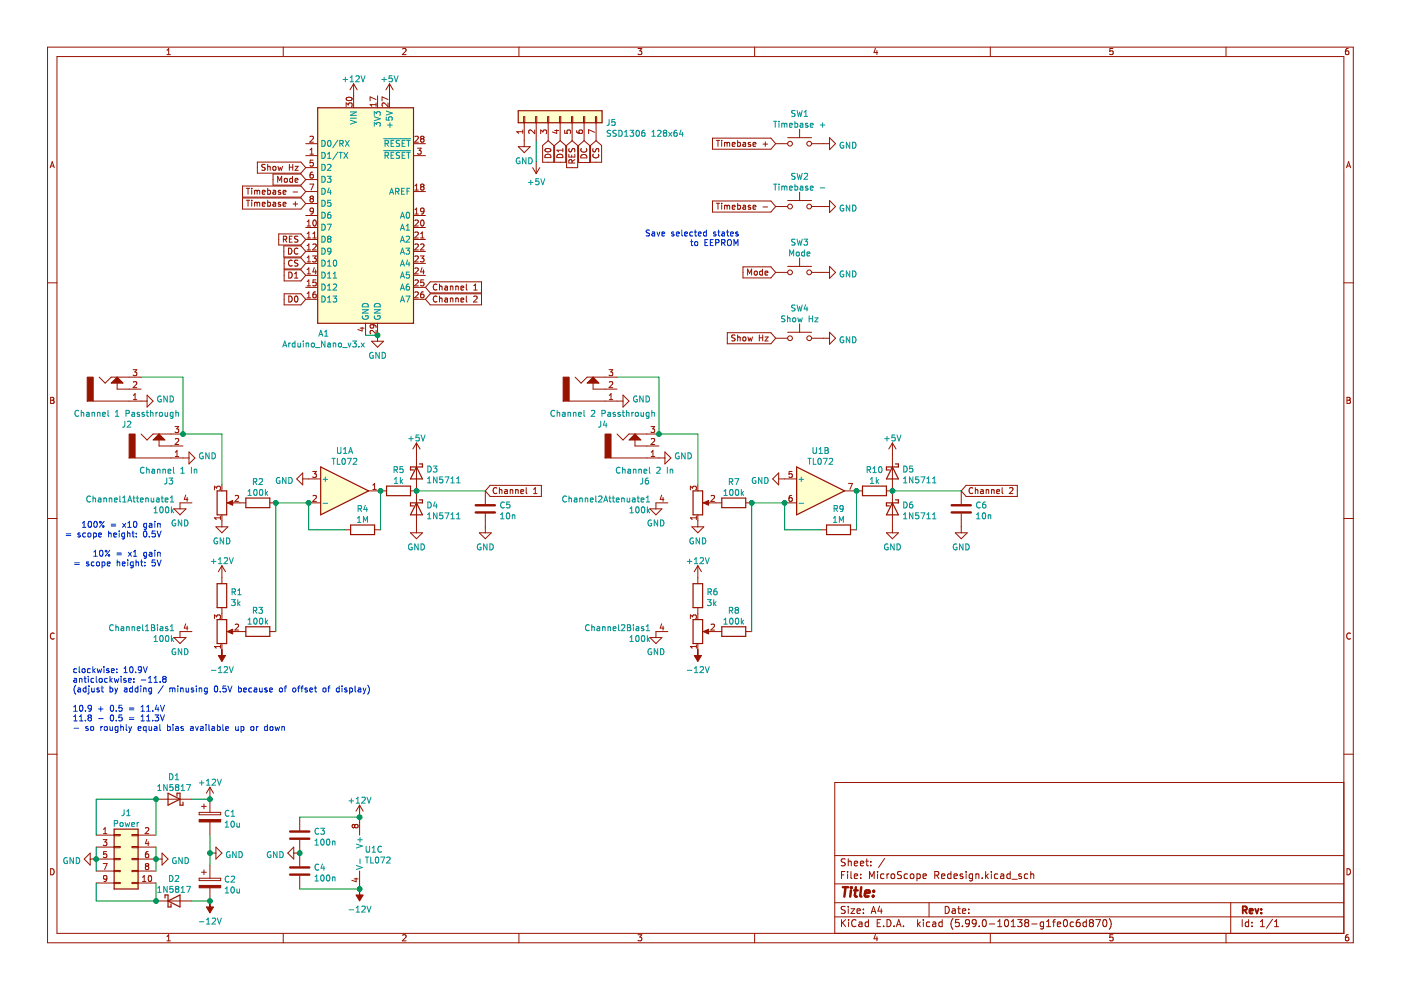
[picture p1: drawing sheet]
<svg xmlns="http://www.w3.org/2000/svg" width="297mm" height="210mm" viewBox="0 0 297 210" stroke-linecap="round" stroke-linejoin="round" font-family="sans-serif">
<path d="M.1 0h297v209.9h-297z" fill-rule="evenodd" fill="#fff" stroke="#fff" stroke-width=".21"/>
<g fill="none" stroke="#981200" stroke-width=".21">
<path d="M10.1 10h276.8v189.9h-276.8zM12.1 12h272.8v185.9h-272.8zM35.4 11.6h.7M35.4 10.7l.4-.4v1.3M60.1 10v2M75 17.8l-.8 1.2M75 17.8v5M75 17.8l.7 1.2M82.6 17.8v5M82.6 17.8l-.8 1.2M82.6 17.8l.7 1.2M85.4 10.4l.5-.1 .2 .4-.8 .9h.8"/>
<path d="M110 10v2M135.3 10.3h.8l-.5 .5 .4 .1v.6l-.2 .1-.5-.1M160 10v2M185.6 10.2l-.3 .9h.8M185.9 10.7v.9M210 10v2M236 10.3h-.7v.6l.6-.1 .1 .7-.2 .1-.5-.1M259.9 10v2M285.9 10.3h-.4l-.2 .3-.1 .7 .3 .3 .4-.1v-.7h-.4l-.3 .2M10.6 35.6l.5-1.3 .4 1.3M10.8 35.2h.6M51.4 39.4h12.4l1 1.2-1 1.2h-12.4z"/>
<path d="M52.2 39.9h.7M52.6 39.9v1.3M53.4 39.9v.1M54.6 34.4h9.2l1 1.1-1 1.2h-9.2zM56.2 34.9l-.7 .1v.3l.6 .3 .1 .3-.2 .2h-.5M56.8 35.4l.4-.1 .1 .8M56.8 34.8v1.3M56.8 39.9v1.3M57.9 36.9h5.9l1 1.2-1 1.2h-5.9zM57.9 35.4l.2-.1 .3 .1v.7l-.5-.1zM58.9 38.7v-1.3l.4 .9 .4-.9v1.3M58.9 35.3l.3 .8 .2-.6 .3 .6 .2-.8"/>
<path d="M60.4 37.9l.3-.1 .2 .2v.4l-.2 .3-.4-.3zM61.4 34.8v1.3M61.4 35.4h.7M62 37.9l-.3-.1-.3 .2 .1 .6h.5M62 37.4v1.3M62.1 34.8v1.3M62.6 35.3h.6l-.6 .8h.6M62.6 38.2l.6-.1-.1-.2-.4-.1-.1 .2v.6h.5M64.8 30.5h2.6M64.8 33h2.6M64.8 35.5h2.6M64.8 38.1h2.6"/>
<path d="M65.7 39h.8l-.5 1.3M65.7 29l.5-.1 .2 .3-.7 .9h.7M65.7 32.7h.7M65.7 31.8l.4-.4v1.3M66.3 36.5l-.3 .1-.2 .2-.1 .7 .3 .3 .4-.2-.1-.6h-.3l-.3 .2M66.4 34h-.6l-.1 .6 .6-.1 .1 .6-.2 .1-.5-.1M73.4 22.6v-.8l.5 .4 .1-.3h.5l.2 .2-.2 .5M73.5 20.7a.61 .61 0 0 1 .7-.2 .61 .61 0 0 1 .4 .7 .75 .75 0 0 1-1.2-.3zM79.7 21.8v.7M79.7 22.2h-1.2l.3 .3M79.7 21.1l-1.2-.5v.8M80 20.3v2.5"/>
<path d="M82.3 21.8v.8l-.9-.8-.4 .3 .1 .4M82.3 21.1l-1.3-.5v.8M87.7 30.5h2.5M87.7 33h2.5M88 39.4l.3-.4v1.3M88 29l.5-.1 .2 .3-.8 .9h.8M88.5 31.4h.8l-.4 .5 .3 .1v.6l-.1 .1-.6-.1M89.4 29.4l-.2-.2 .2-.3h.3l.2 .2-.2 .3M89.4 39.6l-.2 .2v.4l.2 .1h.3l.2-.2-.1-.4-.1-.1M89.4 39.6l-.2-.3 .2-.3h.3l.2 .3-.2 .3M89.4 29.4l-.2 .3v.3l.2 .1h.3l.2-.2-.1-.4-.1-.1M89.4 39.6h.3"/>
<path d="M89.4 29.4h.3M109.9 31.1h2.5l-1.3 1.3zM110.8 27.6v.7M110.8 27.9h-1.2l.3 .4M111 24.8h.3v1.2h-.3zM111.1 26v5.1M112.9 35.5l.8 1.3M113.4 27.6v.7l-.9-.7-.4 .2 .1 .5M113.6 24.8h.2v1.2h-.2zM113.7 26v3.8M113.7 34.3v2.5M114.4 35.5l-.7 1.3"/>
<path d="M114.6 28.3v-.7l.5 .4 .1-.4h.6l.1 .2-.1 .5M115 30.8l1.2-1 1.2 1v3.6h-2.4zM115.6 31.6a.61 .61 0 0 1 .8-.2 .61 .61 0 0 1 .3 .6 .75 .75 0 0 1-1.2-.2zM115.7 32.8a.66 .66 0 0 1 .8-.1 .66 .66 0 0 1 .3 .7h-1.3zM116.1 24.8h.3v1.2h-.3zM116.2 26v3.8M117.6 30.8l1.2-1 1.1 1v3.6h-2.3zM117.6 27.7h.8M118 27.5v.8l-.9-.3M118.2 32.8a.66 .66 0 0 1 .8-.1 .66 .66 0 0 1 .3 .7h-1.2zM118.6 24.8h.3v1.2h-.3zM118.8 26v3.8"/>
<path d="M119.3 31.5v.7M119.3 31.8h-1.2l.3 .4M119.7 27.6v.6l.6 .1v-.6l.6-.1 .1 .2-.1 .5M120.1 30.8l1.2-1 1.2 1v4.7h-2.4zM120.6 32.7v.6h1.3v-.6M120.7 31.5l-.1 .5 .2 .2 .4-.1 .2-.6h.4v.7M121.2 24.8h.2v1.2h-.2zM121.2 32.9v.4M121.3 34.6l-.1-.6-.5-.1-.1 .7h1.3M121.3 26v3.8M121.9 33.8l-.6 .5M122.3 27.7v.3l.3 .2 .7 .1 .2-.3-.1-.4-.6 .1-.1 .3 .3 .3"/>
<path d="M122.7 30.8l1.1-1 1.2 1v3.7h-2.3zM123.3 31.5a.56 .56 0 0 0 .5 .8 .56 .56 0 0 0 .5-.8M123.3 32.9a.66 .66 0 0 1 .8-.1 .66 .66 0 0 1 .3 .7h-1.3zM123.7 24.8h.3v1.2h-.3zM123.8 26v3.8M125.2 30.8l1.2-1 1.2 1v3.6h-2.4zM125.7 31.5v.5l.2 .2 .3-.1 .3-.6h.3l.1 .7M125.8 32.7a.56 .56 0 0 0 .5 .8 .56 .56 0 0 0 .5-.8M126.1 28l-1.3-.5v.8M126.3 24.8h.2v1.2h-.2zM126.4 26v3.8M151.1 29.3h12.3l1.1 1.2-1.1 1.1h-12.3z"/>
<path d="M151.9 29.8h.7M152.2 29.8v1.2M153 29.8v.1M153 30.2v.8M153.6 30.2v.8M153.6 30.3l.4-.1 .2 .2M154.2 30.4v.6M154.2 30.4l.1-.2 .3 .1 .1 .7M155.2 30.6l.7-.1-.1-.2-.4-.1-.2 .2 .1 .6h.5M156.4 29.8v1.2M156.4 30.3l.4-.1 .2 .2-.1 .6h-.5M157.5 30.3h.5l.1 .7"/>
<path d="M158.1 30.5l-.6 .2 .2 .3h.4M159.1 30.3l-.3-.1-.2 .2 .1 .2 .4 .1v.3h-.5M159.7 30.6l.6-.1-.1-.2-.4-.1-.1 .2v.6h.5M161.8 30.6h.9M162.3 30.1v.9M164.5 30.5h2.5M167 29.2h5.1M169.5 27.4v1.8M172.1 30.5h3.8M175.9 29.2l1.2 1.3-1.2 1.2zM285.5 35.6l.4-1.3 .5 1.3M285.6 35.2h.6"/>
<path d="M10.1 60h2M51.4 42h12.4l1 1.2-1 1.1h-12.4zM52.2 42.5h.7M52.6 42.5v1.2M53.4 42.5v.1M53.4 40.3v.9M53.4 42.9v.8M54 40.5l.3-.2 .2 .2M54 43l.3-.1 .2 .2M54 40.3v.9M54 42.9v.8M54.5 43.1l.2-.2h.3l.1 .8"/>
<path d="M54.5 40.5v.7M54.5 43.1v.6M54.5 40.5l.2-.2 .3 .1 .1 .8M55.6 43.3l.6-.1v-.3h-.4l-.2 .2 .1 .6h.5M55.6 40.8l.6-.2v-.2l-.4-.1-.2 .2 .1 .6h.5M56.8 40.4l.3-.1 .3 .3-.2 .5h-.4M56.8 42.9h.3l.3 .2-.2 .6h-.4M56.8 42.5v1.2M57.9 42.9h.5v.8M57.9 40.4h.5v.8M58.4 43.2l-.6 .2 .2 .3h.4M58.4 40.6l-.6 .3 .2 .3 .4-.1"/>
<path d="M59.1 49.6h4.7l1 1.2-1 1.1h-4.7zM59.5 40.4l-.3-.1-.2 .2 .1 .2 .4 .1v.3h-.5M59.5 42.9h-.3l-.2 .2 .1 .1 .4 .2v.3h-.5M60 43.3l.6-.1v-.3h-.4l-.2 .2 .1 .6h.5M60 40.8l.6-.2v-.2l-.4-.1-.2 .2 .1 .6h.5M60.1 50.7h.6v-.5l-.6-.1v1.2M60.2 52.1h3.6l1 1.2-1 1.2h-3.6zM60.2 54.7h3.6l1 1.1-1 1.2h-3.6zM60.2 57.2h3.6l1 1.2-1 1.2h-3.6zM60.4 50.7l.4 .6M61.2 52.6a.64 .64 0 0 1 .7 .6 .64 .64 0 0 1-.7 .7zM61.2 57.7a.64 .64 0 0 1 .8 .6 .64 .64 0 0 1-.8 .7z"/>
<path d="M61.4 50.7h.4M62 55.3a.56 .56 0 0 0-.8 .5 .56 .56 0 0 0 .8 .5M62 50.1h-.6v1.2h.6M62.1 43.2h1M62.1 40.7h1M62.4 58.1l.4-.4v1.3M62.4 59h.8M62.6 42.8v.9M63.2 50.1h-.5l-.3 .2 .2 .3 .5 .3v.3l-.7 .1M63.2 55.2h-.5l-.3 .2 .2 .3 .5 .2v.4l-.7 .1M63.2 52.7a.56 .56 0 0 0-.8 .5 .56 .56 0 0 0 .8 .6M64.8 48.2h2.6"/>
<path d="M64.8 50.8h2.6M64.8 53.3h2.6M64.8 55.8h2.6M64.8 58.4h2.6M64.8 40.6h2.6M64.8 45.7h2.6M64.8 43.2h2.6M65.1 47.9h.7M65.1 47l.4-.4v1.3M65.1 49.6l.4-.4v1.3M65.1 52.1l.4-.4v1.3M65.1 54.6l.4-.3v1.2"/>
<path d="M65.1 57.2l.4-.4v1.3M65.1 59.7l.4-.4v1.3M65.1 50.5h.7M65.1 53h.7M65.1 55.5h.7M65.1 58.1h.7M66 42.1l-.3-.2 .3-.3h.2l.2 .2-.2 .3M66 42.1l-.3 .3v.2l.3 .2h.3l.1-.2v-.2l-.2-.3M66 42.1h.2M66.3 54.3h.8l-.5 .4 .4 .2v.5l-.2 .1-.5-.1M66.3 51.8l.5-.1 .3 .4-.8 .9h.8M66.3 50.5h.8"/>
<path d="M66.3 49.6l.4-.4v1.3M66.4 46.8l.2-.2a.68 .68 0 0 1 .5 .7 .68 .68 0 0 1-.5 .6l-.3-.5zM66.4 44.7l-.2 .2-.4-.1v-.6l.4-.1 .2 .3v.7l-.2 .2-.4 .1M66.6 56.7l-.3 .9h.8M66.9 57.2v.9M67 59.3h-.6l-.1 .6h.6l.1 .6-.2 .1-.5-.1M87.7 48.2h2.5M87.7 50.8h2.5M87.7 53.3h2.5M87.7 55.8h2.5M87.7 58.4h2.5M87.7 40.6h2.5"/>
<path d="M87.7 45.7h2.5M88 51.8l.5-.1 .2 .4-.8 .9h.8M88 46.8l.5-.2 .2 .4-.8 .9h.8M88 44.5l.3-.4v1.3M88 49.3l.5-.1 .2 .4-.8 .9h.8M88 54.4l.5-.1 .2 .3-.8 .9h.8M88 56.9l.5-.1 .2 .4-.8 .9h.8M88 59.5l.5-.2 .2 .4-.8 .9h.8M88 40.3h.7M88 45.4h.7M89.1 54.3h.8l-.4 .4 .3 .2v.5l-.1 .1-.6-.1M89.2 50.5h.7"/>
<path d="M89.2 51.8l.5-.1 .2 .4-.8 .9h.8M89.2 49.6l.3-.4v1.3M89.3 46.8l.2-.2a.68 .68 0 0 1 .4 .7 .68 .68 0 0 1-.4 .6l-.3-.5zM89.5 56.7l-.3 .9h.8M89.8 57.2v.9M89.8 59.3h-.6v.6h.6v.6l-.1 .1-.5-.1M89.9 44.7l-.2 .2-.4-.1-.1-.6 .5-.1 .2 .3-.1 .7-.1 .2-.4 .1M91.2 59.8h10.9v2.3h-10.9l-1-1.2zM151.1 42.6h12.3l1.1 1.2-1.1 1.2h-12.3zM151.9 43.1h.7M152.2 43.1v1.3M153 43.1v.1"/>
<path d="M153 43.5v.9M153.6 43.5v.9M153.6 43.6l.4-.1 .2 .2M154.2 43.7l.1-.2 .3 .1 .1 .8M154.2 43.7v.7M155.2 43.9l.7-.1-.1-.2-.4-.1-.2 .2 .1 .6h.5M156.4 43.6l.4-.1 .2 .3-.1 .5h-.5M156.4 43.1v1.3M157.5 56.6h5.9l1.1 1.2-1.1 1.1h-5.9zM157.5 43.6h.5l.1 .8M158.1 43.8l-.6 .3 .2 .3 .4-.1M158.5 58.3v-1.2l.4 .9 .5-.9v1.2"/>
<path d="M159.1 43.6l-.3-.1-.2 .2 .1 .2 .4 .1v.3h-.5M159.7 43.9l.6-.1-.1-.2-.4-.1-.1 .2v.6h.5M160 57.5h.3l.3 .2v.4l-.3 .2-.4-.2zM161.7 57.5h-.4l-.2 .2 .1 .6h.5M161.7 57.1v1.2M161.8 43.9h.9M162.2 57.9l.6-.1-.1-.3h-.3l-.2 .2 .1 .6h.4M164.5 43.8h2.5M164.5 57.8h2.5M167 42.5h5.1M167 56.5h5.1M169.5 40.7v1.8"/>
<path d="M169.5 54.7v1.8M172.1 43.8h3.8M172.1 57.8h3.8M175.9 42.5l1.2 1.3-1.2 1.3zM175.9 56.5l1.2 1.3-1.2 1.2zM284.9 60h2M21 80l1.3 1.2 1.3-1.2h6.3M24.8 80v2.5h5.1M28.2 78.4h.8l-.4 .5 .3 .1v.5l-.1 .2-.6-.2M60.2 62.3h3.6l1 1.2-1 1.1h-3.6zM61.2 62.8a.64 .64 0 0 1 .8 .6 .64 .64 0 0 1-.8 .6zM62.6 62.9l.1-.1a.68 .68 0 0 1 .5 .6 .68 .68 0 0 1-.5 .6l-.3-.4z"/>
<path d="M64.8 60.9h2.6M64.8 63.5h2.6M65.1 62.2l.4-.3v1.2M65.1 60.6h.7M65.1 63.1h.7M66.9 61.9h-.3l-.2 .3-.1 .7 .3 .2 .4-.1-.1-.6h-.3l-.3 .2M76.4 69.6h.8M76.8 69.4v.8l-.9-.3M77.5 68.5v2.6M78.8 72.3h2.5l-1.3 1.3zM79 68.8l.3 .3-.1 .3-.6 .1-.1-.4 .2-.3 .7 .1 .3 .2v.3M79.7 70.1v.7l-.9-.7-.3 .2 .1 .5"/>
<path d="M80 68.5v3.8M87.7 60.9h2.5M87.7 63.5h2.5M88 62l.5-.1 .2 .3-.8 .9h.8M89.8 61.9h-.4l-.2 .3v.7l.2 .2 .4-.1v-.6h-.4l-.2 .2M91.2 62.3h10.9v2.3h-10.9l-1-1.1zM92.6 60.4a.56 .56 0 0 0-.7 .5 .56 .56 0 0 0 .7 .5M92.6 62.9a.56 .56 0 0 0-.7 .5 .56 .56 0 0 0 .7 .5M93.2 60.8l.5-.1v.8M93.2 60.2v1.3M93.2 62.8v1.2M93.2 63.3h.5v.7"/>
<path d="M94.3 63.3h.5l.1 .7M94.3 60.7h.5l.1 .8M94.9 61l-.6 .2 .2 .3 .4-.1M94.9 63.5l-.6 .2 .2 .3h.4M95.5 60.8l.5-.1v.8M95.5 60.7v.8M95.5 63.2v.8M95.5 63.3h.5v.7M96.6 63.3h.5l.1 .7M96.6 60.8l.5-.1 .1 .8M96.6 60.7v.8M96.6 63.2v.8"/>
<path d="M97.7 61.1l.6-.1v-.3h-.4l-.2 .1 .1 .6h.5M97.7 63.6l.6-.1v-.2l-.4-.1-.2 .2 .1 .6h.5M98.9 60.2v1.1l.2 .2M98.9 62.8v1.1l.2 .1M100.4 62.9l.5-.1 .3 .3-.8 .9h.8M100.4 61.5h.8M100.4 60.6l.4-.4v1.3M121.9 80l1.3 1.2 1.3-1.2h6.3M125.7 80v2.5h5.1M129.1 78.4h.8l-.4 .5 .4 .1v.5l-.2 .2-.6-.2M154.2 70.5h9.2l1.1 1.2-1.1 1.2h-9.2zM155.9 71.1h-.7v.4l.5 .2 .2 .3-.3 .3-.5-.1"/>
<path d="M156.4 71v1.3M156.4 71.6l.5-.1v.8M157.5 71.6l.2-.2 .4 .2-.1 .6h-.5zM158.6 71.4l.2 .9 .3-.6 .2 .6 .2-.9M161 71v1.3M161 71.6h.7M161.7 71v1.3M162.2 71.4h.7l-.7 .9h.7M164.5 71.7h2.5M167 70.4h5.1M169.5 68.7v1.7M172.1 71.7h3.8"/>
<path d="M175.9 70.4l1.2 1.3-1.2 1.3zM10.7 84.2h.5l.2 .3-.2 .4 .2 .1 .1 .3-.3 .2h-.5zM10.7 84.9h.5M19.8 85h11.4M28.3 84.7h.7M28.3 81l.5-.1 .2 .4-.8 .9h.8M28.3 83.8l.3-.3v1.2M28.6 97.1h11.5M29.9 92l1.3 1.3 1.3-1.3h6.3M31.2 83.8l1.3 1.2-1.3 1.3zM33.7 92v2.6h5.1M37.1 90.4h.8l-.4 .5 .3 .1v.6l-.2 .1-.5-.1"/>
<path d="M37.2 96.8h.7M37.2 93.1l.4-.1 .3 .3-.8 .9h.8M37.2 95.9l.3-.4v1.3M40.1 95.8l1.2 1.3-1.2 1.3zM66.3 100h.8l-.4 .4 .3 .2v.5l-.2 .1-.5-.1M88.3 93.9v19.1M88.3 93.9l-.8 1.3M88.3 93.9l.8 1.3M120.7 85h11.4M129.2 84.7h.7M129.2 83.8l.4-.3v1.2M129.2 81l.5-.1 .2 .4-.8 .9h.8"/>
<path d="M129.6 97.1h11.4M130.8 92l1.3 1.3 1.3-1.3h6.3M132.1 83.8l1.3 1.2-1.3 1.3zM134.6 92v2.6h5.1M138 90.4h.8l-.4 .5 .3 .1v.6l-.1 .1-.6-.1M138.1 93.1l.5-.1 .2 .3-.8 .9h.8M138.1 96.8h.7M138.1 95.9l.3-.4v1.3M141 95.8l1.2 1.3-1.2 1.3zM167.9 100h-.6v.6l.6-.1v.6l-.1 .1-.5-.1M189.2 93.9l-.8 1.3M189.2 93.9v19.1"/>
<path d="M189.2 93.9l.8 1.3M285.6 84.2h.4l.3 .3-.3 .4 .3 .1v.3l-.2 .2h-.5zM285.6 84.9h.4M10.1 109.9h2M36.9 107.9h2.5l-1.2 1.3zM39.4 105l-.3 .9h.8M39.7 105.5v.8M40.7 106.6h-2.5v1.3M45.5 103.9v-.8l.4 .4 .2-.4h.5l.1 .2-.1 .6M45.8 111.7h2.5l-1.3 1.3zM46.7 109.8h-1.2l.3 .4M46.7 109.4v.8"/>
<path d="M47 102.8v1.3M47 109.2v2.5M47 119.9v3.9M47 119.9l-.7 1.3M47 119.9l.8 1.3M48.6 106.6h3.5M49.9 105.2l.4-.2 .3 .4-.8 .9h.8M57.2 106.6h1.3M64.2 101.5h3.8M64.2 100.3v2.5l-1.3-1.3zM65.5 106.6h2.5M66.4 105.2l.4-.2 .3 .4-.8 .9h.8"/>
<path d="M73.1 112.3h1.2M78.1 104.1h3.9M79.1 103.8h.7M79.1 102.9l.3-.4v1.3M79.4 112.3h1.3M87 113h2.6l-1.3 1.2zM87 104.1h1.3M101.6 113h2.6l-1.3 1.2zM102.9 104.1v2.8M102.9 108.9v4.1M103.9 102.9h10.9v2.4h-10.9l-1-1.2zM105.3 103.5a.56 .56 0 0 0-.8 .5 .56 .56 0 0 0 .8 .5"/>
<path d="M105.9 103.9h.5v.8M105.9 103.4v1.3M107 103.9h.5l.1 .8M107.6 104.1l-.6 .3 .1 .3 .5-.1M108.2 103.9h.5v.8M108.2 103.8v.9M109.3 103.9h.5l.1 .8M109.3 103.8v.9M110.4 104.2l.6-.1v-.2l-.4-.1-.2 .2 .1 .6h.5M111.6 103.4v1.1l.1 .2M113.1 104.7h.8M113.1 103.7l.4-.3v1.3"/>
<path d="M137.8 107.9h2.5l-1.2 1.3zM140.3 105l-.3 .9h.8M140.6 105.5v.8M141.6 106.6h-2.5v1.3M146.4 103.9v-.8l.5 .4 .1-.4h.5l.1 .2-.1 .6M146.7 111.7h2.5l-1.2 1.3zM147.6 109.4v.8M147.6 109.8h-1.2l.3 .4M148 102.8v1.3M148 109.2v2.5M148 119.9v3.9M148 119.9l-.8 1.3"/>
<path d="M148 119.9l.7 1.3M149.5 106.6h3.5M150.8 105.2l.5-.2 .2 .4-.8 .9h.8M158.1 106.6h1.3M165.1 101.5h3.8M165.1 100.3v2.5l-1.3-1.3zM166.4 106.6h2.5M167.9 105l-.4 .1-.2 .2v.8l.2 .2 .4-.1v-.6l-.4-.1-.2 .3M174 112.3h1.2M179.1 104.1h3.8M179.9 102.5h.8l-.5 1.3M180.3 112.3h1.3"/>
<path d="M187.9 113h2.6l-1.3 1.2zM187.9 104.1h1.3M202.5 113h2.6l-1.3 1.2zM203.8 104.1v2.8M203.8 108.9v4.1M204.8 102.9h10.9v2.4h-10.9l-1-1.2zM206.2 103.5a.56 .56 0 0 0-.7 .5 .56 .56 0 0 0 .7 .5M206.8 103.9h.5v.8M206.8 103.4v1.3M207.9 103.9h.5l.1 .8M208.5 104.1l-.6 .3 .2 .3 .4-.1M209.1 103.8v.9"/>
<path d="M209.1 103.9h.5v.8M210.2 103.9h.5l.1 .8M210.2 103.8v.9M211.3 104.2l.6-.1v-.2l-.4-.1-.2 .2 .1 .6h.5M212.5 103.4v1.1l.2 .2M214 103.5l.5-.1 .3 .3-.8 1h.8M284.9 109.9h2M11.5 134.3a.58 .58 0 0 0-.8 .6 .58 .58 0 0 0 .8 .5M36.9 135.2h2.5l-1.2 1.2zM39.4 132.3l-.3 .9h.8M39.7 132.7v.9M40.7 133.9h-2.5v1.3"/>
<path d="M45.5 131.2v-.8l.4 .4 .2-.4h.5l.1 .2-.1 .6M46.7 137.1h-1.2l.3 .3M46.7 136.7v.7M47 128.8v2.6M47 136.4v1.3M48.6 133.9h3.5M49.9 132.4l.4-.1 .3 .4-.8 .9h.8M57.2 133.9h1.3M137.8 135.2h2.5l-1.2 1.2zM140.3 132.3l-.3 .9h.8M140.6 132.7v.9M141.6 133.9h-2.5v1.3"/>
<path d="M146.4 131.2v-.8l.5 .4 .1-.4h.5l.1 .2-.1 .6M147.6 136.7v.7M147.6 137.1h-1.2l.3 .3M148 128.8v2.6M148 136.4v1.3M149.5 133.9h3.5M150.8 132.4l.5-.1 .2 .4-.8 .9h.8M158.1 133.9h1.3M286.3 134.3a.58 .58 0 0 0-.8 .6 .58 .58 0 0 0 .8 .5M10.1 159.9h2M284.9 159.9h2M20.4 177.1h3.8"/>
<path d="M20.4 179.6h3.8M21.9 178h.8l-.5 .5 .4 .1v.6l-.2 .1-.5-.1M21.9 176.8h.8M21.9 175.8l.4-.3v1.3M24.2 176.9h1.3v.3h-1.3zM24.2 179.5h1.3v.2h-1.3zM28 179.5h1.3v.2h-1.3zM28 176.9h1.3v.3h-1.3zM29.3 177.1h3.8M29.3 179.6h3.8M30.8 175.6l.5-.1 .2 .3-.7 1h.7M31.1 178l-.3 .9h.8"/>
<path d="M31.4 178.4v.9M33.1 169.4h7.6M42.2 172.2h4.6v.5h-4.6zM42.7 171h1M43.2 170.5v1M44.5 166.9l-.8 1.3M44.5 166.9v5.3M44.5 174.3v2.8M44.5 166.9l.8 1.3M45.8 179.6l1.2 1.3-1.2 1.2zM62.3 179.6v2.5l-1.3-1.2zM63.5 173.3v2.7"/>
<path d="M63.5 178.1v5.6M75.2 175l.2-.2h.3l.2 .2v.4l-.2 .1h-.4l-.1-.2M75.2 175l-.2-.2-.3 .2v.4l.2 .1 .3-.2M75.2 175v.3M76.2 170.7l-.7 1.3M76.2 170.7v6.4M76.2 170.7l.8 1.3M284.9 165.9h-107.9v32M10.7 184.2a.66 .66 0 0 1 .8 .6 .66 .66 0 0 1-.8 .7zM19.1 182.1h5.1M19.1 180.9v2.5l-1.2-1.3zM20.4 187.2h3.8"/>
<path d="M20.4 184.7h3.8M21.9 183.1h.8l-.5 1.3M22.6 180.6h-.6l-.1 .6 .6-.1 .1 .6-.2 .1-.5-.1M22.7 186.2l-.3 .2h-.3l-.1-.6 .4-.2 .3 .3-.1 .7-.2 .2-.3 .1M24.2 182h1.3v.3h-1.3zM24.2 184.6h1.3v.2h-1.3zM24.2 187.1h1.3v.2h-1.3zM28 187.1h1.3v.2h-1.3zM28 184.6h1.3v.2h-1.3zM28 182h1.3v.3h-1.3zM29.3 187.2h3.8M29.3 182.1h5.1"/>
<path d="M29.3 184.7h3.8M30.2 186.9h.7M30.2 186l.4-.4v1.3M31.1 183.6l-.3-.2 .3-.3 .3 .1 .1 .1-.2 .3M31.1 183.6l-.3 .3v.2l.3 .3 .3-.1 .1-.2v-.3l-.2-.2M31.1 183.6h.2M31.4 180.6h-.3l-.2 .3-.1 .7 .3 .2 .4-.1-.1-.6-.3-.1-.3 .3M31.5 185.8l.2-.2a.68 .68 0 0 1 .5 .7 .68 .68 0 0 1-.5 .6l-.3-.5zM33.1 191h7.6M34.4 180.9l1.2 1.2-1.2 1.3zM35.4 198.6l.4-.4v1.3M35.4 199.5h.7"/>
<path d="M42.2 186.2h4.6v.5h-4.6zM42.7 184.9h1M43.2 184.4v1M44.5 183.4v2.8M44.5 188.2v2.8M44.5 180.9h1.3M60.1 197.9v2M62.3 180.9h1.2M63.5 185.7v2.8M75.1 186.3h.8M75.5 186.2v.7l-.9-.3M76.2 184.7v3.8"/>
<path d="M85.4 198.3l.5-.1 .2 .4-.8 .9h.8M110 197.9v2M135.3 198.2h.8l-.5 .5 .4 .1v.6l-.2 .1-.5-.1M160 197.9v2M177 194.4h107.9M177 191.4h107.9M177 187.4h107.9M177 181.4h107.9M178.4 195v1.5M178.4 185.5h.5M178.6 195.6l.7 .9M179.1 184.8h-.7v1.5"/>
<path d="M179.2 192.2h-.6l-.2 .1v.4l.7 .3 .1 .4-.3 .3-.6-.1M179.2 182.2l-.6-.1-.2 .1v.5l.7 .2 .1 .4-.3 .3-.6-.1M179.3 195l-.9 .8M179.7 184.8v.1M179.7 185.3v1M179.8 182.1v1.5M179.8 192.2v.1M179.8 192.7v1M179.8 182.7l.3-.1 .3 .1 .1 .9M179.9 195v.1M179.9 195.5v1M180.4 192.7h.8l-.8 1h.8"/>
<path d="M180.4 184.8v1.3l.2 .2M181.1 185.8l.7-.2v-.2l-.5-.1-.2 .2 .1 .7h.6M181.1 183.1l.7-.2v-.2l-.5-.1-.2 .2 .1 .7h.6M181.5 195.1a.71 .71 0 0 0-1 .5 .71 .71 0 0 0 .7 .9l.3-.2M181.7 193.2l.7-.2-.1-.3h-.4l-.2 .2 .1 .7h.5M182.1 195.5h.6l.1 1M182.4 183.1l.7-.2v-.2l-.5-.1-.2 .2 .1 .7h.6M182.5 186.1v.2M182.5 185.4v.1M182.8 195.8l-.5 .1-.2 .2 .2 .4 .5-.1M183.1 192.7v.2M183.1 193.5v.2"/>
<path d="M183.6 182.6h.5M183.8 182.1v1.3l.3 .2M184.1 195.5h-.4l-.3 .3 .2 .6h.5M184.1 195v1.5M184.3 186.3v-1.5l.5 1.1 .5-1.1v1.5M184.6 183.4v.2M184.6 182.7v.1M184.7 193.7l.5-1.5 .5 1.5M184.8 193.2h.8M185.6 198.1l-.3 .9h.8M185.9 198.6v.9M186 195.7h.5"/>
<path d="M186.1 184.8v.1M186.1 185.3v1M186.5 192.1l-.4 1.1h1M186.7 195h-.7v1.5h.7M186.8 192.7v1M187.3 196.3v.2M187.4 185.4l-.4-.1-.3 .3 .1 .6h.6M187.6 182l-1.3 1.9M188.1 195a.76 .76 0 0 1 .8 .7 .76 .76 0 0 1-.8 .8zM188.1 185.3v1M188.5 185.3l-.4 .3M189 185.4l.2-.1 .4 .1 .1 .6-.1 .2-.4 .1-.2-.2z"/>
<path d="M189.6 196.3v.2M190.1 196.5l.5-1.5 .5 1.5M190.2 196h.7M191.1 184.9l-.5-.1-.3 .3 .1 .3 .7 .3v.4l-.3 .2-.5-.1M191.6 196.3v.2M192.4 185.4l-.4-.1-.3 .3 .1 .6h.6M193.1 185.4l.2-.1 .4 .1 .1 .6-.2 .2-.3 .1-.2-.2zM194.4 185.4l.4-.1 .3 .3-.1 .6h-.6M194.4 185.3v1.5M194.6 195v1.5M194.7 195.9l.4 .6M195.1 195.5l-.5 .5"/>
<path d="M195.7 185.8l.7-.2-.1-.2-.4-.1-.2 .2 .1 .7h.5M195.8 195v.1M195.8 195.5v1M197 191.4v3M197.1 195.5h-.4l-.3 .3 .2 .6h.5M197.8 195.5h.5l.1 1M198.2 185.6l.7-.1 .2-.2-.1-.4-.8-.1v1.5M198.4 195.8l-.5 .1-.2 .2 .2 .4 .5-.1M198.6 185.6l.5 .7M199.6 185.8l.7-.2v-.2l-.5-.1-.2 .2 .1 .7h.6M199.8 195.5h-.5l-.2 .3 .1 .6h.6M199.8 195v1.5"/>
<path d="M200.4 192.2a.76 .76 0 0 1 .9 .7 .76 .76 0 0 1-.9 .8zM201.6 184.8v1.5M201.6 185.4l-.4-.1-.3 .3 .1 .6h.6M201.9 192.7h.6v1M202 194.8a1.72 1.72 0 0 0 0 2.2M202.3 185.8l.7-.2-.1-.2-.4-.1-.2 .2v.7h.6M202.5 193l-.5 .1-.2 .2 .2 .4 .5-.1M203 192.7h.6M203.3 192.2v1.3l.3 .2M203.3 195h-.7l-.1 .7 .3-.2 .5 .1 .1 .2-.1 .5-.2 .2-.6-.2M204 193.2l.8-.2-.1-.3h-.4l-.3 .2 .1 .7h.6M204 196.3v.2"/>
<path d="M204.1 185.4l-.3-.1-.3 .2 .1 .2 .5 .2v.3h-.6M204.8 184.8v.1M204.8 185.3v1M205.4 193.5v.2M205.4 192.7v.2M205.5 195.6l-.2 .3-.5-.1-.1-.2v-.3l.3-.3h.3l.2 .3a1 1 0 0 1-.4 1.2h-.3M206.2 185.4l-.4-.1-.3 .3 .1 .6h.6M206.2 185.3v1.2l-.3 .3-.4-.1M206.9 185.4l.2-.1 .4 .1v.9M206.9 185.3v1M207 195.6l-.3 .3-.4-.1-.2-.2v-.3l.3-.3h.3l.3 .3a1 1 0 0 1-.5 1.2h-.2M207.6 196.3v.2"/>
<path d="M208.3 186.1v.2M208.4 195.1l.2-.1a.8 .8 0 0 1 .5 .7 .8 .8 0 0 1-.5 .8l-.3-.6zM209 184.8v1.5M209.1 185.7l.4 .6M209.5 185.3l-.5 .6M209.8 195.9h1.1M210 197.9v2M210.2 184.8v.1M210.2 185.3v1M211.5 196.5h.9M211.5 195.4l.5-.4v1.5M211.5 185.4l-.4-.1-.3 .3 .2 .6h.5"/>
<path d="M212.2 185.4h.6v.9M212.8 185.6l-.5 .1-.2 .2 .2 .4 .5-.1M213.1 195.1l.2-.1a.8 .8 0 0 1 .5 .7 .8 .8 0 0 1-.5 .8l-.3-.6zM214.2 185.4l-.4-.1-.3 .3 .1 .6h.6M214.2 184.8v1.5M214.4 196.5h.9M214.4 195.4l.4-.4v1.5M214.5 186.4h1.2M215.8 195h.9l-.5 .5 .4 .2v.6l-.2 .2-.6-.2M216.5 185.4l-.3-.1-.2 .2v.2l.5 .2v.3h-.5M217.5 195.6l-.2 .3v.3l.2 .3h.3l.3-.3-.1-.4-.2-.2M217.5 195.6l-.2-.3 .2-.3h.3l.3 .3-.3 .3"/>
<path d="M217.5 195.6h.3M217.9 185.4l-.4-.1-.3 .3 .1 .6h.6M218.5 185.4l.3-.1 .3 .1 .1 .9M218.5 184.8v1.5M218.8 195.9h1.1M221.3 195.5h-.5l-.3 .3 .2 .6h.6M221.3 195.5v1.2l-.3 .3-.4-.1M221.9 196.5h.9M221.9 195.4l.4-.4v1.5M223.2 195.5h.6M223.8 195l-.4 .2v1.3M224.2 196l.7-.2-.1-.3h-.4l-.2 .2 .1 .7h.5"/>
<path d="M225.6 195.1l.2-.1a.8 .8 0 0 1 .5 .7 .8 .8 0 0 1-.5 .8l-.3-.6zM227.6 195.5h-.4l-.3 .3 .1 .6h.6M228.9 195h-.4a1.01 1.01 0 0 0 0 1.5l.5-.2v-.5l-.3-.3-.4 .1-.1 .2M230.3 195.5h-.4l-.3 .3 .1 .6h.6M230.3 195v1.5M231.2 195.6l-.2 .3v.4l.2 .2 .5-.1 .1-.2v-.3l-.3-.3M231.2 195.6l-.2-.3 .2-.3h.3l.3 .3-.3 .3M231.2 195.6h.3M232.3 195h1l-.6 1.5M234 195.1l.2-.1a.8 .8 0 0 1 .5 .7 .8 .8 0 0 1-.5 .8l-.4-.6zM235.2 194.8a1.72 1.72 0 0 1 0 2.2M236 198.2h-.7v.6l.6-.1 .1 .7-.2 .1-.5-.1"/>
<path d="M259.9 197.9v2M260.9 191.4v6.5M263.4 195v1.5M264.7 195.5h-.4l-.3 .3 .2 .6h.5M264.7 195v1.5M265.4 196.3v.2M265.4 195.5v.2M267.2 196.5h.9M267.2 195.4l.5-.4v1.5M269.8 194.9l-1.3 1.9M270.2 196.5h.9M270.2 195.4l.5-.4v1.5"/>
<path d="M285.6 184.2a.66 .66 0 0 1 .7 .6 .66 .66 0 0 1-.7 .7zM285.9 198.2h-.4l-.2 .3-.1 .7 .3 .3 .4-.1v-.7h-.4l-.3 .2"/>
<circle cx="167.5" cy="30.5" r=".51"/>
<circle cx="171.6" cy="30.5" r=".51"/>
<circle cx="167.5" cy="57.8" r=".51"/>
<circle cx="167.5" cy="43.8" r=".51"/>
<circle cx="171.6" cy="57.8" r=".51"/>
<circle cx="171.6" cy="43.8" r=".51"/>
<circle cx="167.5" cy="71.7" r=".51"/>
<circle cx="171.6" cy="71.7" r=".51"/>
</g>
<path d="M263.5 193l.7-.1 .1-.2v-.4l-.8-.1v1.5M263.8 193l.5 .7M264.9 193.2l.7-.2v-.3h-.5l-.2 .2 .1 .7h.6M266.1 192.7l.4 1 .3-1M267.4 193.5v.2M267.4 192.7v.2" fill="none" stroke="#981200" stroke-width=".39"/>
<path d="M178.7 188.1h1.1M179.3 188.1l-.3 2M180.4 188.8l-.1 1.3M180.5 188.1v.2M181.1 188.8h.8M181.5 188.1l-.3 1.7 .1 .2 .4 .1M182.6 188.1l-.2 1.7 .2 .3M183.4 189.4l1-.2-.1-.3-.5-.1-.4 .3v.9h.8M185.1 189.9v.2M185.3 188.9l-.1 .2" fill="none" stroke="#981200" stroke-width=".52"/>
<g fill="none" stroke="#009596" stroke-width=".21">
<path d="M72.7 16.9h1M73.2 16.4v.9M74.2 17.3h.8M74.2 16.4l.4-.3v1.2M75.5 16.2l.4-.1 .3 .3-.8 .9h.8M76.5 16.1l.5 1.2 .4-1.2M81 16.9h.9M81.4 16.4v.9M83.1 16.1h-.6v.6l.6-.1v.6l-.1 .1-.5-.1M83.6 16.1l.4 1.2 .4-1.2M68.2 39.9a.64 .64 0 0 1 .8 .7 .64 .64 0 0 1-.8 .6zM68.2 34.8a.64 .64 0 0 1 .8 .7 .64 .64 0 0 1-.8 .6z"/>
<path d="M68.2 37.4a.64 .64 0 0 1 .8 .6 .64 .64 0 0 1-.8 .7zM68.2 29.8a.64 .64 0 0 1 .8 .6 .64 .64 0 0 1-.8 .6zM68.2 32.3a.64 .64 0 0 1 .8 .6 .64 .64 0 0 1-.8 .7zM69.4 37.4h.8l-.4 .5 .3 .1v.5l-.2 .2-.5-.2M69.5 35l.4-.2 .3 .4-.8 .9h.8M69.5 33.6h.7M69.5 32.7l.3-.4v1.3M69.6 29.9l.2-.1a.68 .68 0 0 1 .4 .6 .68 .68 0 0 1-.4 .6l-.3-.4zM69.8 39.9l-.3 .9h.7M71.6 32.2l-1.1 1.7M71.6 29.7l-1.1 1.6M71.9 32.3h.7"/>
<path d="M72.1 30.4h.6v-.5l-.6-.1v1.2M72.2 32.3v1.3M72.4 30.4l.4 .6M72.9 32.3l.8 1.3M73.2 29.8l.8 1.2M73.7 32.3l-.8 1.3M74 29.8l-.8 1.2M74.3 25.5l1.2 .4-1.2 .4M74.3 25.1h1.2M74.3 23.7h1.2l-1.2 .8h1.2M79.4 24.5v-.8l.4 .4 .2-.4h.5l.1 .2-.1 .6M79.4 26.8v-.8l.4 .4 .2-.4h.5l.1 .2-.1 .6"/>
<path d="M79.4 24.8l1.2 .4-1.2 .4M81.3 29.4h5.8M81.3 31.9h5.8M81.6 30.4h.6l.1-.5-.7-.1v1.2M81.6 33l.6-.1 .1-.5-.7-.1v1.3M81.9 24.8v.6l.6 .1-.1-.6 .6-.1 .2 .2-.2 .5M81.9 23.6l1.3 .4-1.3 .4M81.9 30.4l.5 .6M81.9 33l.5 .6M82.2 26.5h1M82.7 26v1M82.9 30.4h.4"/>
<path d="M82.9 32.9h.4M83.5 32.3h-.6v1.3h.6M83.5 29.8h-.6v1.2h.6M84.7 32.4h-.6v.4l.5 .2 .1 .3-.2 .3-.5-.1M84.7 29.8l-.6 .1v.4l.5 .2 .1 .3-.2 .2h-.5M85.3 30.4h.4M85.3 32.9h.4M85.8 39.9h-.7v1.3h.7M85.9 32.3h-.6v1.3h.6M85.9 29.8h-.6v1.2h.6M86.2 32.3h.8M86.2 29.8h.8"/>
<path d="M86.6 29.8v1.2M86.6 32.3v1.3M86.9 39.9h-.6v1.3M110.2 33.5a.58 .58 0 0 0-.8 .6 .58 .58 0 0 0 .8 .5v-.4h-.2M111.5 33.5v1.2l-.7-1.2v1.2M112.1 38.7h.9M112.1 33.5a.64 .64 0 0 1 .7 .6 .64 .64 0 0 1-.7 .6zM112.5 38.2v1M114.2 37.9h-.6v.6l.6-.1v.6l-.2 .2-.4-.2M114.7 37.9l.4 1.3 .4-1.3M129.2 25.3l-.1 1.1-.4 .2M129.5 27.7l-.5-.1-.3 .3 .2 .3 .5 .2v.4h-.7"/>
<path d="M130.4 25.3h-.6l-.1 .6h.6l.1 .6-.2 .1-.5-.1M130.7 27.7h-.7v.4l.5 .2 .2 .4-.3 .2-.5-.1M131.2 27.6a.64 .64 0 0 1 .7 .7 .64 .64 0 0 1-.7 .6zM132.4 28.9h.7M132.4 28l.4-.4v1.3M133.6 27.6h.8l-.5 .5 .4 .1v.6l-.2 .1-.5-.1M135 27.7l.1-.1a.68 .68 0 0 1 .5 .7 .68 .68 0 0 1-.5 .6l-.3-.5zM136.6 27.6l-.3 .1-.2 .2-.1 .8 .3 .2 .4-.1-.1-.6-.3-.1-.3 .2M138.2 28.9h.7M138.2 28l.4-.4v1.3M139.4 27.7l.5-.1 .3 .4-.8 .9h.8M140.9 28.2l-.3 .2v.3l.3 .2 .3-.1 .2-.1-.1-.4-.2-.1"/>
<path d="M140.9 28.2l-.3-.3 .3-.3 .3 .1 .2 .2-.3 .3M140.9 28.2h.2M141.8 28l.7 .9M142.5 28l-.7 .9M143.5 27.6l-.4 .1-.2 .2v.8l.2 .2 .4-.1v-.6l-.4-.1-.2 .2M144.4 27.6l-.3 .9h.8M144.7 28v.9M164 39h.7M164 25.7h.7M164.4 25.7v1.3M164.4 39v1.3M165.2 25.7v.1"/>
<path d="M165.2 26.1v.9M165.2 39v.2M165.2 39.5v.8M165.8 26.1v.9M165.8 39.5v.8M165.8 39.6l.3-.1 .2 .1M165.8 26.3l.3-.2 .2 .2M166.3 26.3l.2-.2 .3 .1v.8M166.3 39.6l.2-.1h.3v.8M166.3 26.3v.7M166.3 39.6v.7M167.4 26.6l.6-.2-.1-.2-.3-.1-.2 .2v.6h.5"/>
<path d="M167.4 39.9l.6-.1-.1-.3h-.3l-.2 .1v.7h.5M168.5 26.2l.4-.1 .2 .3-.1 .5h-.5M168.5 25.7v1.3M168.5 39v1.3M168.5 39.5h.4l.2 .2-.1 .6h-.5M168.6 23.5l-.5-.1-.3 .3 .2 .3 .5 .2v.4h-.7M168.6 36.8l-.5-.1-.3 .3 .2 .3 .5 .2v.4l-.7 .1M169 36.7l.3 1.3 .2-.9 .3 .9 .3-1.3M169 23.4l.3 1.3 .2-.9 .3 .9 .3-1.3M169.7 39.5h.5v.8M169.7 26.2h.5v.8M170.2 39.8l-.6 .2 .2 .3h.4"/>
<path d="M170.2 26.4l-.6 .3 .2 .3 .4-.1M170.5 36.9l.5-.2 .2 .4-.8 .9h.8M170.5 24.7h.7M170.5 23.8l.4-.4v1.3M171.3 39.5h-.3l-.2 .1v.2l.5 .1v.4h-.5M171.3 26.2l-.3-.1-.2 .2v.2l.5 .1v.3h-.5M171.8 39.9l.6-.1-.1-.3h-.3l-.2 .1 .1 .7h.4M171.8 26.6l.6-.2-.1-.2-.3-.1-.2 .2 .1 .6h.4M173.9 39.8h1M173.9 26.5h1M174.4 26v1M178.8 30.2a.58 .58 0 0 0-.7 .6 .58 .58 0 0 0 .8 .5v-.4h-.3"/>
<path d="M180.2 30.2v1.2l-.8-1.2v1.2M180.8 30.2a.64 .64 0 0 1 .7 .6 .64 .64 0 0 1-.7 .6zM68.2 42.5a.64 .64 0 0 1 .8 .6 .64 .64 0 0 1-.8 .6zM68.2 45a.64 .64 0 0 1 .8 .6 .64 .64 0 0 1-.8 .7zM68.2 52.6a.64 .64 0 0 1 .8 .6 .64 .64 0 0 1-.8 .7zM68.2 47.5a.64 .64 0 0 1 .8 .7 .64 .64 0 0 1-.8 .6zM68.2 50.1a.64 .64 0 0 1 .8 .6 .64 .64 0 0 1-.8 .6zM68.2 55.2a.64 .64 0 0 1 .8 .6 .64 .64 0 0 1-.8 .6zM68.2 57.7a.64 .64 0 0 1 .8 .6 .64 .64 0 0 1-.8 .7zM69.4 47.5h.8l-.5 1.3M69.5 55.5l.3-.3v1.2M69.5 58.1l.3-.4v1.3"/>
<path d="M69.5 56.4h.7M69.5 59h.7M69.7 50.6l-.2 .3v.3l.2 .1h.2l.3-.2-.1-.4-.2-.1M69.7 50.6l-.2-.2 .2-.3h.2l.3 .2-.3 .3M69.7 50.6h.2M70.1 45l-.4 .1-.2 .2v.7l.2 .3 .4-.2v-.6h-.4l-.2 .2M70.1 40.3v.9M70.1 42.5h-.6v.6l.6-.1v.6l-.2 .1-.4-.1M70.2 53.2l-.3 .2-.3-.1-.1-.6 .4-.1 .3 .3-.1 .7-.2 .2-.3 .1M70.7 58.1l.3-.4v1.3M70.7 59h.7M70.8 55.3l.2-.1a.68 .68 0 0 1 .4 .6 .68 .68 0 0 1-.4 .6l-.3-.5z"/>
<path d="M82.6 41.2l.4-1.3 .5 1.3M82.7 40.8h.6M83.9 40.6l.6-.1v-.5l-.6-.1v1.3M84.2 40.6l.4 .6M84.9 46.3l.4-1.3 .5 1.3M84.9 48.8l.4-1.3 .5 1.3M84.9 51.3l.4-1.2 .5 1.2M84.9 53.9l.4-1.3 .5 1.3M84.9 56.4l.4-1.2 .5 1.2M84.9 59l.4-1.3 .5 1.3M85 45.9h.6M85 48.4h.6"/>
<path d="M85 51h.6M85 53.5h.6M85 56.1h.6M85 58.6h.6M85.1 40.5h.5M86.1 52.6h.7l-.4 .5 .4 .1v.6l-.2 .1-.5-.1M86.1 47.9l.4-.4v1.3M86.1 48.8h.7M86.1 50.2l.5-.1 .2 .3-.7 .9h.7M86.2 45.1l.2-.1a.68 .68 0 0 1 .5 .6 .68 .68 0 0 1-.5 .7l-.3-.5zM86.3 40.5h.4M86.4 55.1l-.3 .9h.8"/>
<path d="M86.7 55.6v.8M86.8 57.7h-.6l-.1 .6 .6-.1 .1 .6-.2 .2-.5-.2M167.4 54.3v-1.3l.4 .9 .5-.9v1.3M168.6 50.8l-.5-.1-.3 .2 .2 .4 .5 .2v.4h-.7M168.9 53.5l.2-.1 .3 .1v.7h-.5zM169 50.7l.3 1.3 .2-.9 .3 .9 .3-1.3M170.4 50.7h.8l-.4 .5 .4 .1v.6l-.2 .1-.6-.1M170.6 53.5l-.4-.1-.2 .3 .1 .5h.5M170.6 53v1.3M171.1 53.9l.6-.2-.1-.2-.3-.1-.2 .2 .1 .6h.4M178.8 43.5a.58 .58 0 0 0-.7 .6 .58 .58 0 0 0 .8 .5v-.4h-.3M178.8 57.5a.58 .58 0 0 0-.7 .6 .58 .58 0 0 0 .8 .5v-.4h-.3"/>
<path d="M180.2 43.5v1.3l-.8-1.3v1.3M180.2 57.4v1.3l-.8-1.3v1.3M180.8 43.5a.64 .64 0 0 1 .7 .6 .64 .64 0 0 1-.7 .7zM180.8 57.4a.64 .64 0 0 1 .7 .7 .64 .64 0 0 1-.7 .6zM60 73.6l.4-1.3 .4 1.3M60.1 73.2h.6M61.2 72.7v.9M61.6 72.7l-.4 .3M62.6 72.8l-.4-.1-.3 .3 .2 .5h.5M62.6 72.3v1.3M63.2 72.7v.8h.5M63.7 72.7v.9"/>
<path d="M64.3 72.3v.1M64.3 72.7v.9M64.9 72.9l.5-.1 .1 .8M64.9 72.7v.9M66.1 72.9l.1-.2 .4 .2-.1 .6h-.4zM66.9 73.7h1M67.6 71.3l.4-1.3 .4 1.3M67.7 70.9h.6M68.2 60.2a.64 .64 0 0 1 .8 .7 .64 .64 0 0 1-.8 .6zM68.2 62.8a.64 .64 0 0 1 .8 .6 .64 .64 0 0 1-.8 .6zM68.8 71.3h.7M68.8 70.4l.4-.4v1.3"/>
<path d="M68.9 72.3v1.3l-.7-1.3v1.3M69.5 60.6l.3-.4v1.3M69.5 63.1l.3-.3v1.2M69.5 61.5h.7M69.5 64h.7M69.5 72.8h.5v.8M70 73l-.6 .3 .2 .3 .4-.1M70.6 62.8h.8l-.4 .5 .3 .1v.5l-.2 .1-.5-.1M70.7 72.7v.9M70.7 72.9l.4-.1 .1 .8M70.7 60.4l.4-.2 .3 .4-.8 .9h.8M71.9 72.8l.3-.1 .2 .3v.3l-.2 .3-.5-.3z"/>
<path d="M72.6 73.7h1M73.8 72.7l.3 .9 .3-.9M74.8 72.3h.7l-.4 .5 .4 .1v.6l-.2 .1-.5-.1M76.1 73.5v.1M76.6 72.7l.6 .9M76.8 65.7h1.3l-1.3 .7h1.3M76.9 67a.58 .58 0 0 0 .6 .7 .58 .58 0 0 0 .5-.8h-.5v.3M77 64.5a.66 .66 0 0 1 .8-.1 .66 .66 0 0 1 .3 .7h-1.3zM77.2 72.7l-.6 .9M79.1 74.8a.58 .58 0 0 0-.8 .6 .58 .58 0 0 0 .8 .5v-.5h-.2M79.4 65.7h1.2l-1.2 .7h1.2M79.4 67a.58 .58 0 0 0 .6 .7 .58 .58 0 0 0 .5-.8h-.4v.3"/>
<path d="M79.5 64.5a.66 .66 0 0 1 .8-.1 .66 .66 0 0 1 .3 .7h-1.2zM80.4 74.7v1.3l-.7-1.3v1.3M81 74.7a.64 .64 0 0 1 .7 .6 .64 .64 0 0 1-.7 .7zM84.9 61.5l.4-1.3 .5 1.3M84.9 64l.4-1.2 .5 1.2M85 61.1h.6M85 63.7h.6M86.1 62.8h.8l-.5 1.2M86.7 60.2l-.3 .1-.2 .2-.1 .8 .3 .2 .4-.1-.1-.6-.3-.1-.3 .3M166.4 67h-.5l-.2 .2 .1 .3 .6 .3v.3l-.7 .1M167 67.5l.4-.1 .1 .8M167 67v1.2"/>
<path d="M168.2 67.4h.3l.2 .2v.4l-.2 .2-.4-.2zM168.6 64.7h-.5l-.3 .2 .2 .3 .5 .3v.3l-.7 .1M169 64.7l.3 1.2 .2-.9 .3 .9 .3-1.2M169.1 67.4l.3 .8 .2-.6 .3 .6 .2-.8M170.8 64.6l-.3 .9h.8M171.1 65.1v.8M171.6 67v1.2M171.6 67.6h.7M172.3 67v1.2M172.8 67.4h.6l-.6 .8h.6M178.8 71.5a.58 .58 0 0 0-.7 .6 .58 .58 0 0 0 .8 .5v-.5h-.3M180.2 71.4v1.3l-.8-1.3v1.3"/>
<path d="M180.8 71.4a.64 .64 0 0 1 .7 .6 .64 .64 0 0 1-.7 .7zM16.7 87.1a.56 .56 0 0 0-.8 .5 .56 .56 0 0 0 .8 .6M17.2 87.5h.5l.1 .8M17.2 87v1.3M18.4 87.5h.5v.8M18.9 87.7l-.6 .3 .2 .3 .4-.1M19.5 87.5h.5l.1 .8M19.5 87.4v.9M20.7 87.5h.4l.1 .8M20.7 87.4v.9M21.8 87.8l.6-.1-.1-.2-.4-.1-.1 .2v.6h.5M22.9 87v1.1l.2 .2"/>
<path d="M24.5 88.3h.7M24.5 87.4l.3-.4v1.3M26.5 89.3l-.1 1.1-.4 .2M26.7 87.7l.6-.1 .1-.5-.7-.1v1.3M27 89.4l.5-.1 .2 .4-.7 .9h.7M28 87.5h.5v.8M28.5 87.7l-.6 .3 .2 .3 .4-.1M29.6 87.5l-.4-.1-.1 .2v.2l.5 .1v.3h-.5M30.5 99.2a.56 .56 0 0 0-.7 .5 .56 .56 0 0 0 .7 .5M30.6 87.5l-.3-.1-.2 .2 .1 .2 .4 .1v.3h-.5M31 87.4h.5M31.1 99.6l.5-.1v.8"/>
<path d="M31.1 99.1v1.2M31.2 87v1.1l.3 .2M31.9 87.5h.5l.1 .8M31.9 87v1.3M32.2 99.5h.5l.1 .8M32.8 99.8l-.6 .2 .2 .3h.4M33.1 87.4v.9M33.4 99.6l.5-.1v.8M33.4 99.5v.8M33.4 87.4l-.3 .3M33.8 87.5l.2-.1 .4 .1-.1 .7h-.5zM34.1 84a.58 .58 0 0 0-.7 .6 .58 .58 0 0 0 .8 .5v-.4h-.2"/>
<path d="M34.5 99.6l.5-.1 .1 .8M34.5 99.5v.8M35 87.4l.1 .8h.4M35.5 84v1.2l-.8-1.2v1.2M35.5 87.4v.9M35.6 99.9l.6-.1v-.3h-.4l-.2 .2 .1 .6h.5M36.1 84a.64 .64 0 0 1 .7 .6 .64 .64 0 0 1-.7 .6zM36.7 87.5l-.4-.1-.2 .3 .1 .5h.5M36.7 87.4v1.1l-.3 .2-.3-.1M36.8 99.1v1l.2 .2M37.3 87.5h.5v.8M37.3 87v1.3"/>
<path d="M38.3 99.4l.4-.3v1.2M40.6 99.1v1.2M41.2 99.6l.5-.1v.8M41.2 99.5v.8M43 96.1a.58 .58 0 0 0-.7 .6 .58 .58 0 0 0 .8 .5v-.5h-.3M44.3 96v1.3l-.7-1.3v1.3M45 96a.64 .64 0 0 1 .7 .7 .64 .64 0 0 1-.7 .6zM70.4 97.2h.7M70.7 97.2v1.2M71.5 97.2v1.2h.6M71.6 94.9v1l.2 .2h.2l.3-.2v-1M72.6 97.3l.2-.1a.68 .68 0 0 1 .4 .6 .68 .68 0 0 1-.4 .6l-.3-.4z"/>
<path d="M72.8 95.2l.4-.3v1.2M72.8 96.1h.8M73.6 97.2h.9l-.6 1.2M73.9 96.1l.4-1.2 .5 1.2M74 95.8h.6M74.9 97.3l.5-.1 .2 .3-.7 .9h.7M83.6 99.6l.6-.1v-.4l-.6-.2v1.3M83.9 99.6l.4 .6M85.4 98.9h-.6v.6h.6v.6l-.2 .1-.4-.1M86.7 93h.9M87.2 92.5v1M88.8 92.2h-.6v.6h.6v.6l-.1 .1-.5-.1"/>
<path d="M89.3 92.2l.4 1.3 .4-1.3M90.7 98.8a.64 .64 0 0 1 .7 .7 .64 .64 0 0 1-.7 .6zM91.9 98.8h.7l-.4 .5 .4 .1v.6l-.2 .1-.5-.1M117.6 87.1a.56 .56 0 0 0-.8 .5 .56 .56 0 0 0 .8 .6M118.1 87v1.3M118.1 87.5h.5l.1 .8M119.3 87.5h.5v.8M119.8 87.7l-.6 .3 .2 .3 .4-.1M120.4 87.5h.5l.1 .8M120.4 87.4v.9M121.6 87.5h.5v.8M121.6 87.4v.9"/>
<path d="M122.7 87.8l.6-.1-.1-.2-.4-.1-.1 .2v.6h.5M123.8 87v1.1l.2 .2M125.4 87.1l.5-.1 .2 .4-.8 .9h.8M127.4 89.3l-.1 1.1-.4 .2M127.6 87.7l.6-.1 .1-.5-.7-.1v1.3M128.2 89.2l-.3 .9h.8M128.5 89.7v.9M128.9 87.5h.5v.8M129.4 87.7l-.6 .3 .2 .3 .4-.1M130.5 87.5l-.3-.1-.2 .2v.2l.5 .1v.3h-.5M131.5 99.2a.56 .56 0 0 0-.8 .5 .56 .56 0 0 0 .8 .5M131.5 87.5l-.3-.1-.2 .2 .1 .2 .4 .1v.3h-.5"/>
<path d="M131.9 87.4h.5M132 99.1v1.2M132 99.6l.5-.1v.8M132.1 87v1.1l.3 .2M132.8 87.5h.5l.1 .8M132.8 87v1.3M133.1 99.5h.5l.1 .8M133.7 99.8l-.6 .2 .2 .3h.4M134 87.4v.9M134.3 99.5v.8M134.3 99.6l.5-.1v.8M134.3 87.4l-.3 .3"/>
<path d="M134.8 87.5l.1-.1 .4 .1-.1 .7h-.4zM135 84a.58 .58 0 0 0-.7 .6 .58 .58 0 0 0 .8 .5v-.4h-.2M135.4 99.6l.5-.1 .1 .8M135.4 99.5v.8M135.9 87.4l.1 .8h.4M136.4 84v1.2l-.8-1.2v1.2M136.4 87.4v.9M136.5 99.9l.6-.1v-.3h-.4l-.2 .2 .1 .6h.5M137 84a.64 .64 0 0 1 .7 .6 .64 .64 0 0 1-.7 .6zM137.6 87.5l-.4-.1-.2 .3 .1 .5h.5M137.6 87.4v1.1l-.3 .2-.3-.1M137.7 99.1v1l.2 .2"/>
<path d="M138.2 87.5h.5v.8M138.2 87v1.3M139.3 99.2l.4-.1 .3 .3-.8 .9h.8M141.5 99.1v1.2M142.1 99.6l.5-.1v.8M142.1 99.5v.8M143.9 96.1a.58 .58 0 0 0-.7 .6 .58 .58 0 0 0 .8 .5v-.5h-.3M145.3 96v1.3l-.8-1.3v1.3M145.9 96a.64 .64 0 0 1 .7 .7 .64 .64 0 0 1-.7 .6zM171.3 97.2h.7M171.6 97.2v1.2M172.4 94.9v1l.2 .2h.3l.2-.2v-1"/>
<path d="M172.4 97.2v1.2h.6M173.5 97.3l.2-.1a.68 .68 0 0 1 .4 .6 .68 .68 0 0 1-.4 .6l-.3-.4zM173.6 96.1h.8M173.6 95.2l.4-.3v1.2M174.6 97.2h.8l-.5 1.2M174.9 94.9h.4l.3 .2-.3 .4 .3 .1v.3l-.2 .2h-.5zM174.9 95.5h.4M175.8 97.3l.5-.1 .2 .3-.7 .9h.7M183.9 99.6l.6-.1v-.4l-.6-.2v1.3M184.2 99.6l.4 .6M185.1 99.3l.3-.4v1.3M186.4 99.1l.2-.2a.68 .68 0 0 1 .4 .7 .68 .68 0 0 1-.4 .6l-.3-.5z"/>
<path d="M187.6 93h.9M188.1 92.5v1M189.8 92.2h-.7v.6h.6l.1 .6-.2 .1-.5-.1M190.2 92.2l.4 1.3 .4-1.3M191.6 98.8a.64 .64 0 0 1 .8 .7 .64 .64 0 0 1-.8 .6zM193.5 98.8h-.6l-.1 .6h.6l.1 .6-.2 .1-.5-.1M19.2 105.3a.56 .56 0 0 0-.8 .5 .56 .56 0 0 0 .8 .5M19.7 105.7l.5-.1 .1 .8M19.7 105.2v1.2M20.9 105.6h.5v.8M21.4 105.9l-.6 .2 .2 .3h.4M22 105.7l.5-.1 .1 .8"/>
<path d="M22 105.6v.8M23.2 105.7l.5-.1v.8M23.2 105.6v.8M24.3 106l.6-.1-.1-.3h-.4l-.1 .2v.6h.5M25.4 105.2v1.1l.2 .1M26 106.4h.7M26 105.5l.4-.3v1.2M27.1 106.4l.4-1.2 .4 1.2M27.2 106.1h.6M28.2 105.6h.5M28.4 105.2v1.1l.3 .1M28.9 105.6h.5"/>
<path d="M29.1 105.2v1.1l.3 .1M29.8 106l.6-.1-.1-.3h-.4l-.1 .2v.6h.5M30.9 105.7l.5-.1v.8M30.9 105.6v.8M32.1 105.6v.8l.5-.1M32.6 105.6v.8M32.7 108.7h.7M32.7 107.8l.3-.3v1.2M33.2 105.6h.5v.8M33.7 105.9l-.6 .2 .2 .3h.4M34 107.6l.2-.1a.68 .68 0 0 1 .4 .6 .68 .68 0 0 1-.4 .6l-.3-.5zM34.2 105.6h.5"/>
<path d="M34.3 105.2v1.1l.4 .1M35 106l.6-.1v-.3h-.4l-.2 .2 .1 .6h.5M35.2 107.6l.2-.1a.68 .68 0 0 1 .4 .6 .68 .68 0 0 1-.4 .6l-.3-.5zM35.4 101.4l-.1 1-.4 .2M35.8 101.4h.8l-.4 .4 .4 .2v.5l-.2 .1-.6-.1M36.1 106.4h.7M36.1 105.5l.4-.3v1.2M36.3 107.5v1.2M36.5 108.2l.3 .5M36.8 107.9l-.5 .5M37.2 110.3a.58 .58 0 0 0-.7 .6 .58 .58 0 0 0 .8 .5v-.4h-.3M38.3 100.3h.8"/>
<path d="M38.5 110.2v1.3l-.7-1.3v1.3M39.1 110.2a.64 .64 0 0 1 .8 .7 .64 .64 0 0 1-.8 .6zM44.8 119h1M45.3 118.5v1M46.1 114.1a.58 .58 0 0 0-.8 .6 .58 .58 0 0 0 .8 .5v-.4h-.2M46.3 119.5h.7M46.3 118.6l.4-.4v1.3M47.4 114.1v1.2l-.7-1.2v1.2M47.5 118.4l.5-.2 .3 .4-.8 .9h.8M48 114.1a.64 .64 0 0 1 .7 .6 .64 .64 0 0 1-.7 .6zM48.6 118.2l.4 1.3 .5-1.3M52.6 105h.7"/>
<path d="M52.6 104.1l.3-.3v1.2M53.7 102.1h.6l.1-.5-.7-.1v1.2M53.9 103.9l.2-.1a.68 .68 0 0 1 .4 .6 .68 .68 0 0 1-.4 .6l-.3-.4zM54 102.1l.5 .6M54.9 101.6l.5-.1 .3 .3-.8 .9h.8M55.1 103.9l.2-.1a.68 .68 0 0 1 .4 .6 .68 .68 0 0 1-.4 .6l-.3-.4zM56.3 103.8v1.2M56.4 104.6l.3 .4M56.7 104.2l-.4 .5M59.3 101.3a.58 .58 0 0 0-.7 .6 .58 .58 0 0 0 .8 .5v-.4h-.3M60.6 101.2v1.3l-.7-1.3v1.3M61.2 101.2a.64 .64 0 0 1 .8 .7 .64 .64 0 0 1-.8 .6z"/>
<path d="M68.5 101.6h1M68.5 106.7h1M69 101.1v1M75.8 109.8l.4-.3v1.3M75.8 110.8h.7M75.9 107.9l.6-.1 .1-.5-.7-.1v1.3M76.2 107.9l.5 .6M77.1 110.8v-1.3l.4 .9 .4-.9v1.3M77.5 107.1l-.4 .9h.8M77.8 107.6v.9M83.6 102.5h.7M83.6 101.6l.4-.4v1.3"/>
<path d="M84.9 101.2v1.3M85 102l.4 .5M85.4 101.7l-.5 .4M87.3 115.4a.58 .58 0 0 0-.7 .6 .58 .58 0 0 0 .8 .5v-.5h-.2M88.7 115.3v1.3l-.8-1.3v1.3M89.3 115.3a.64 .64 0 0 1 .7 .7 .64 .64 0 0 1-.7 .6zM90.7 102.4h.7M90.7 110h.7M90.7 101.5l.3-.4v1.3M90.7 109.1l.3-.4v1.3M90.7 106.4a.64 .64 0 0 1 .7 .7 .64 .64 0 0 1-.7 .6zM92.2 106.4l-.3 .9h.8"/>
<path d="M92.5 106.9v.8M92.6 101.1v1.3l-.7-1.3v1.3M92.6 108.7v1.3l-.7-1.3v1.3M93.9 101.1h-.6l-.1 .6h.6l.1 .6-.2 .1-.5-.1M93.9 108.7h-.6l-.1 .6h.6l.1 .6-.2 .1-.5-.1M94.3 101.1h.9l-.6 1.3M94.3 108.7h.9l-.6 1.3M95.6 102.4h.7M95.6 109.1l.4-.4v1.3M95.6 110h.7M95.6 101.5l.4-.4v1.3M96.8 102.4h.7"/>
<path d="M96.8 110h.7M96.8 101.5l.4-.4v1.3M96.8 109.1l.4-.4v1.3M101.9 115.4a.58 .58 0 0 0-.7 .6 .58 .58 0 0 0 .8 .5v-.5h-.3M103.3 115.3v1.3l-.8-1.3v1.3M103.9 115.3a.64 .64 0 0 1 .7 .7 .64 .64 0 0 1-.7 .6zM106.1 110h.8M106.1 109.1l.4-.4v1.3M106.9 106.6a.56 .56 0 0 0-.8 .5 .56 .56 0 0 0 .8 .5M107.5 108.9l.1-.2a.68 .68 0 0 1 .5 .7 .68 .68 0 0 1-.5 .6l-.3-.5zM108.1 106.4h-.6l-.1 .6h.6l.1 .6-.2 .1-.5-.1M108.6 109.3l.5-.1 .1 .8"/>
<path d="M108.6 109.2v.8M120.1 105.3a.56 .56 0 0 0-.8 .5 .56 .56 0 0 0 .8 .5M120.6 105.2v1.2M120.6 105.7l.5-.1 .1 .8M121.8 105.6h.5v.8M122.3 105.9l-.6 .2 .2 .3h.4M122.9 105.7l.5-.1 .1 .8M122.9 105.6v.8M124.1 105.7l.5-.1v.8M124.1 105.6v.8M125.2 106l.6-.1-.1-.3h-.4l-.1 .2v.6h.5M126.3 105.2v1.1l.2 .1"/>
<path d="M126.9 105.3l.5-.1 .2 .3-.7 .9h.7M128 106.4l.4-1.2 .4 1.2M128.1 106.1h.6M129.1 105.6h.5M129.3 105.2v1.1l.3 .1M129.8 105.6h.5M130 105.2v1.1l.3 .1M130.7 106l.6-.1-.1-.3h-.4l-.1 .2v.6h.5M131.8 105.7l.5-.1 .1 .8M131.8 105.6v.8M133 105.6v.8l.5-.1M133.5 105.6v.8"/>
<path d="M133.6 107.8l.3-.3v1.2M133.6 108.7h.7M134.1 105.6h.5l.1 .8M134.7 105.9l-.7 .2 .2 .3h.5M134.9 107.6l.2-.1a.68 .68 0 0 1 .4 .6 .68 .68 0 0 1-.4 .6l-.3-.5zM135.1 105.6h.5M135.3 105.2v1.1l.3 .1M135.9 106l.6-.1v-.3h-.4l-.2 .2 .1 .6h.5M136.1 107.6l.2-.1a.68 .68 0 0 1 .4 .6 .68 .68 0 0 1-.4 .6l-.3-.5zM136.3 101.4l-.1 1-.4 .2M137 106.4h.7M137 105.5l.4-.3v1.2"/>
<path d="M137.3 107.5v1.2M137.4 108.2l.3 .5M137.4 101.4h-.4l-.1 .3-.1 .7 .2 .2 .5-.1-.1-.6-.4-.1-.2 .3M137.7 107.9l-.4 .5M138.1 110.3a.58 .58 0 0 0-.7 .6 .58 .58 0 0 0 .8 .5v-.4h-.3M139.4 110.2v1.3l-.7-1.3v1.3M140 110.2a.64 .64 0 0 1 .8 .7 .64 .64 0 0 1-.8 .6zM145.7 119h1M146.2 118.5v1M147 114.1a.58 .58 0 0 0-.7 .6 .58 .58 0 0 0 .7 .5v-.4h-.2M147.2 119.5h.8M147.2 118.6l.4-.4v1.3"/>
<path d="M148.3 114.1v1.2l-.7-1.2v1.2M148.4 118.4l.5-.2 .3 .4-.8 .9h.8M148.9 114.1a.64 .64 0 0 1 .8 .6 .64 .64 0 0 1-.8 .6zM149.5 118.2l.5 1.3 .4-1.3M153.5 105h.7M153.5 104.1l.3-.3v1.2M154.6 102.1h.6l.1-.5-.7-.1v1.2M154.8 103.9l.2-.1a.68 .68 0 0 1 .4 .6 .68 .68 0 0 1-.4 .6l-.3-.4zM154.9 102.1l.5 .6M155.8 101.5h.8l-.5 1.2M156 103.9l.2-.1a.68 .68 0 0 1 .4 .6 .68 .68 0 0 1-.4 .6l-.3-.4zM157.2 103.8v1.2"/>
<path d="M157.3 104.6l.4 .4M157.7 104.2l-.5 .5M160.2 101.3a.58 .58 0 0 0-.7 .6 .58 .58 0 0 0 .8 .5v-.4h-.3M161.5 101.2v1.3l-.7-1.3v1.3M162.1 101.2a.64 .64 0 0 1 .8 .7 .64 .64 0 0 1-.8 .6zM169.4 101.6h1M169.4 106.7h1M169.9 101.1v1M176.7 110.8h.7M176.7 109.8l.4-.3v1.3M176.8 107.9l.7-.1v-.5l-.7-.1v1.3M177.1 107.9l.5 .6"/>
<path d="M178 110.8v-1.3l.4 .9 .4-.9v1.3M178.8 107.7l-.3 .3-.3-.1-.1-.6 .4-.1 .3 .2-.1 .8-.2 .2-.3 .1M184.5 102.5h.7M184.5 101.6l.4-.4v1.3M185.1 100.2h.7M185.8 101.2v1.3M185.9 102l.4 .5M186.3 101.7l-.5 .4M188.2 115.4a.58 .58 0 0 0-.7 .6 .58 .58 0 0 0 .8 .5v-.5h-.2M189.6 115.3v1.3l-.8-1.3v1.3M190.2 115.3a.64 .64 0 0 1 .7 .7 .64 .64 0 0 1-.7 .6zM191.6 102.4h.7"/>
<path d="M191.6 101.5l.3-.4v1.3M191.6 109.1l.3-.4v1.3M191.6 110h.7M191.6 106.4a.64 .64 0 0 1 .8 .7 .64 .64 0 0 1-.8 .6zM193.4 106.4l-.3 .1-.2 .2-.1 .8 .3 .2 .4-.1-.1-.6-.3-.1-.3 .3M193.6 101.1v1.3l-.8-1.3v1.3M193.6 108.7v1.3l-.8-1.3v1.3M194.8 101.1h-.6l-.1 .6h.6l.1 .6-.2 .1-.5-.1M194.8 108.7h-.6l-.1 .6h.6l.1 .6-.2 .1-.5-.1M195.2 101.1h.9l-.6 1.3M195.2 108.7h.9l-.6 1.3M196.5 102.4h.7"/>
<path d="M196.5 101.5l.4-.4v1.3M196.5 109.1l.4-.4v1.3M196.5 110h.7M197.7 102.4h.8M197.7 101.5l.4-.4v1.3M197.7 109.1l.4-.4v1.3M197.7 110h.8M202.8 115.4a.58 .58 0 0 0-.7 .6 .58 .58 0 0 0 .8 .5v-.5h-.2M204.2 115.3v1.3l-.8-1.3v1.3M204.8 115.3a.64 .64 0 0 1 .7 .7 .64 .64 0 0 1-.7 .6zM207 110h.8M207 109.1l.4-.4v1.3"/>
<path d="M207.8 106.6a.56 .56 0 0 0-.8 .5 .56 .56 0 0 0 .8 .5M208.4 108.9l.2-.2a.68 .68 0 0 1 .4 .7 .68 .68 0 0 1-.4 .6l-.3-.5zM208.9 106.4l-.3 .1-.2 .2-.1 .8 .3 .2 .4-.1-.1-.6-.3-.1-.3 .3M209.5 109.2v.8M209.5 109.3l.5-.1 .1 .8M24 132.6a.56 .56 0 0 0-.8 .5 .56 .56 0 0 0 .8 .5M24.6 133l.4-.1 .1 .8M24.6 132.5v1.2M25.7 132.9h.5v.8M26.2 133.2l-.6 .2 .2 .3h.4M26.9 133l.4-.1 .1 .8M26.9 132.9v.8"/>
<path d="M28 133l.5-.1v.8M28 132.9v.8M29.1 133.3l.6-.1-.1-.3h-.3l-.2 .2 .1 .6h.4M30.2 132.5v1l.2 .2M30.8 133.7h.8M30.8 132.8l.4-.3v1.2M32.1 132.5h.4l.3 .2-.3 .4 .3 .1v.3l-.2 .2h-.5zM32.1 133.1h.4M32.7 136h.7M32.7 135.1l.3-.3v1.2M33.4 132.5v.1M33.4 132.9v.8"/>
<path d="M34 134.9l.2-.1a.68 .68 0 0 1 .4 .6 .68 .68 0 0 1-.4 .6l-.3-.5zM34 132.9h.5v.8M34.5 133.2l-.6 .2 .2 .3h.4M35.2 134.9l.2-.1a.68 .68 0 0 1 .4 .6 .68 .68 0 0 1-.4 .6l-.3-.5zM35.6 132.9h-.3l-.2 .2v.1l.5 .2v.3h-.5M36.1 133.7h.7M36.1 132.8l.4-.3v1.2M36.3 134.8v1.2M36.5 135.5l.3 .5M36.8 135.2l-.5 .5M37.2 137.6a.58 .58 0 0 0-.7 .6 .58 .58 0 0 0 .8 .5v-.4h-.3M38.5 137.5v1.3l-.7-1.3v1.3"/>
<path d="M39.1 137.5a.64 .64 0 0 1 .8 .7 .64 .64 0 0 1-.8 .6zM49.1 127.1h.8l-.5 .5 .4 .1v.6l-.2 .1-.5-.1M49.2 125.5l.6-.1 .1-.4-.7-.2v1.3M49.5 125.5l.4 .6M50.4 126.1h.7M50.4 125.2l.4-.4v1.3M50.4 127.1v1.3M50.5 127.9l.4 .5M50.9 127.6l-.5 .4M52.6 132.3h.7M52.6 131.4l.3-.3v1.2M53.7 129.4h.6l.1-.5-.7-.1v1.2"/>
<path d="M53.9 131.2l.2-.1a.68 .68 0 0 1 .4 .6 .68 .68 0 0 1-.4 .6l-.3-.4zM54 129.4l.5 .6M54.9 128.8h.8l-.5 .5 .4 .1v.5l-.2 .1-.5-.1M55.1 131.2l.2-.1a.68 .68 0 0 1 .4 .6 .68 .68 0 0 1-.4 .6l-.3-.4zM56.3 131.1v1.2M56.4 131.9l.3 .4M56.7 131.5l-.4 .5M124.9 132.6a.56 .56 0 0 0-.8 .5 .56 .56 0 0 0 .8 .5M125.5 132.5v1.2M125.5 133l.4-.1 .1 .8M126.6 132.9h.5l.1 .8M127.2 133.2l-.6 .2 .1 .3h.5"/>
<path d="M127.8 133l.4-.1 .1 .8M127.8 132.9v.8M128.9 133l.5-.1 .1 .8M128.9 132.9v.8M130 133.3l.6-.1-.1-.3h-.3l-.2 .2 .1 .6h.4M131.1 132.5v1l.2 .2M131.8 132.6l.4-.1 .3 .3-.8 .9h.8M133 132.5h.4l.3 .2-.3 .4 .3 .1v.3l-.2 .2h-.5zM133 133.1h.4M133.6 135.1l.3-.3v1.2M133.6 136h.7M134.3 132.5v.1"/>
<path d="M134.3 132.9v.8M134.9 134.9l.2-.1a.68 .68 0 0 1 .4 .6 .68 .68 0 0 1-.4 .6l-.3-.5zM134.9 132.9h.5v.8M135.4 133.2l-.6 .2 .2 .3h.4M136.1 134.9l.2-.1a.68 .68 0 0 1 .4 .6 .68 .68 0 0 1-.4 .6l-.3-.5zM136.5 132.9h-.3l-.2 .2v.1l.5 .2v.3h-.5M137 132.8l.4-.3v1.2M137 133.7h.7M137.3 134.8v1.2M137.4 135.5l.3 .5M137.7 135.2l-.4 .5M138.1 137.6a.58 .58 0 0 0-.7 .6 .58 .58 0 0 0 .8 .5v-.4h-.3"/>
<path d="M139.4 137.5v1.3l-.7-1.3v1.3M140 137.5a.64 .64 0 0 1 .8 .7 .64 .64 0 0 1-.8 .6zM150 127.1h.8l-.4 .5 .3 .1v.6l-.2 .1-.5-.1M150.1 125.5l.6-.1 .1-.4-.7-.2v1.3M150.4 125.5l.4 .6M151.3 127.1v1.3M151.4 127.9l.4 .5M151.8 127.6l-.5 .4M151.9 124.8l-.3 .1-.2 .2-.1 .8 .3 .2 .4-.1-.1-.6-.3-.1-.3 .3M153.5 131.4l.3-.3v1.2M153.5 132.3h.7M154.6 129.4h.6l.1-.5-.7-.1v1.2"/>
<path d="M154.8 131.2l.2-.1a.68 .68 0 0 1 .4 .6 .68 .68 0 0 1-.4 .6l-.3-.4zM154.9 129.4l.5 .6M156 131.2l.2-.1a.68 .68 0 0 1 .4 .6 .68 .68 0 0 1-.4 .6l-.3-.4zM156.1 129.3l-.3 .3v.2l.3 .2h.2l.3-.2v-.2l-.3-.3M156.1 129.3l-.3-.2 .3-.3h.2l.3 .2-.3 .3M156.1 129.3h.2M157.2 131.1v1.2M157.3 131.9l.4 .4M157.7 131.5l-.5 .5M44.8 142.1h1M46.3 142.6h.7M46.3 141.7l.4-.4v1.3"/>
<path d="M47.5 141.5l.5-.2 .3 .4-.8 .9h.8M48.6 141.3l.4 1.3 .5-1.3M145.7 142.1h1M147.2 141.7l.4-.4v1.3M147.2 142.6h.8M148.4 141.5l.5-.2 .3 .4-.8 .9h.8M149.5 141.3l.5 1.3 .4-1.3M24.2 174.6h.6l.1-.5-.7-.1v1.2M25.5 174.5l.2-.1 .3 .1v.7l-.5-.1zM26.3 171.7v1.1l-.5 .1M26.5 174.4l.3 .8 .2-.6 .3 .6 .2-.8M26.9 172.9h.7"/>
<path d="M26.9 172l.3-.3v1.2M27.9 174.8l.6-.1v-.2l-.4-.1-.2 .2 .1 .6h.5M29.1 174.4v.8M29.4 174.4l-.3 .2M33.4 167.6h.8M33.4 166.7l.4-.3v1.2M35.4 166.4v1.2l-.7-1.2v1.2M36 164.1a.64 .64 0 0 1 .7 .6 .64 .64 0 0 1-.7 .6zM36.7 166.4h-.7v.6l.6-.1 .1 .6-.2 .1-.5-.1M37.2 164.4l.3-.3v1.2M37.2 165.3h.7M37.4 166.9l-.2 .2v.3l.2 .2h.4l.1-.2v-.4l-.2-.1"/>
<path d="M37.4 166.9l-.2-.2 .2-.3h.3l.2 .2-.2 .3M37.4 166.9h.3M38.4 167.6h.7M38.4 166.7l.4-.3v1.2M39.6 166.4h.8l-.5 1.2M42.3 166h.9M42.8 165.5v1M43.8 166.5h.7M43.8 165.6l.3-.4v1.3M45 165.3l.5-.1 .2 .4-.8 .9h.8M46.1 165.2l.4 1.3 .4-1.3M47.8 175.4h.7"/>
<path d="M47.8 174.5l.3-.4v1.3M48.5 171.9a.56 .56 0 0 0-.8 .5 .56 .56 0 0 0 .8 .5M49 173.1h.7M49 172.2l.4-.4v1.3M49.1 174.2l.2-.1a.68 .68 0 0 1 .4 .6 .68 .68 0 0 1-.4 .7l-.3-.5zM50.2 174.5l.1 .8 .5-.1M50.8 174.5v.9M66.8 178.3l.4-.4v1.3M66.8 179.2h.7M67.6 175.7a.56 .56 0 0 0-.8 .5 .56 .56 0 0 0 .8 .6M68 175.6h.8l-.4 .5 .3 .1v.6l-.2 .1-.5-.1M68.1 178l.2-.1a.68 .68 0 0 1 .4 .6 .68 .68 0 0 1-.4 .7l-.3-.5z"/>
<path d="M69.3 178l.2-.1a.68 .68 0 0 1 .4 .6 .68 .68 0 0 1-.4 .7l-.3-.5zM70.5 178.5l.5-.1v.8M70.5 178.3v.9M74 169.8h1M74.5 169.3v1M75.5 169.4l.4-.4v1.3M75.5 170.3h.7M75.5 179l1.3 .4-1.3 .4M75.8 178.1h1M76.3 177.6v.9M76.7 169.1l.5-.1 .3 .4-.8 .9h.8M77.6 179.4v1l.3 .3 .3-.1 .2-.2v-1"/>
<path d="M77.8 169l.4 1.3 .5-1.3M78.9 179.8l.4-.4v1.3M80.9 179.5a.56 .56 0 0 0-.8 .6 .56 .56 0 0 0 .8 .5M14.2 181.9a.58 .58 0 0 0-.7 .6 .58 .58 0 0 0 .8 .5v-.4h-.2M15.6 181.8v1.3l-.8-1.3v1.3M16.2 181.8a.64 .64 0 0 1 .7 .7 .64 .64 0 0 1-.7 .6zM33.4 188.3l.4-.4v1.3M33.4 189.2h.8M35.4 187.9v1.3l-.7-1.3v1.3M36 185.6a.64 .64 0 0 1 .7 .7 .64 .64 0 0 1-.7 .6zM36.7 187.9h-.7v.6h.6l.1 .6-.2 .1-.5-.1M37.2 185.8l.4-.2 .3 .4-.8 .9h.8"/>
<path d="M37.3 181.9a.58 .58 0 0 0-.7 .6 .58 .58 0 0 0 .8 .5v-.4h-.3M37.4 188.5l-.2-.3 .2-.3 .4 .1 .1 .2-.2 .3M37.4 188.5l-.2 .2v.3l.2 .2 .4-.1 .1-.1v-.4l-.2-.1M37.4 188.5h.3M38.4 188.3l.4-.4v1.3M38.4 189.2h.7M38.6 181.8v1.3l-.7-1.3v1.3M39.2 181.8a.64 .64 0 0 1 .8 .7 .64 .64 0 0 1-.8 .6zM39.6 187.9h.8l-.5 1.3M42.3 195.4h.9M43.8 195l.3-.3v1.2M43.8 195.9h.7"/>
<path d="M45 194.8l.5-.1 .2 .3-.8 .9h.8M46.1 194.7l.4 1.2 .4-1.2M47.8 188.4l.3-.3v1.2M47.8 189.3h.7M48.5 185.9a.56 .56 0 0 0-.8 .5 .56 .56 0 0 0 .8 .5M48.7 180.6a.58 .58 0 0 0-.7 .6 .58 .58 0 0 0 .8 .5v-.4h-.3M49 185.9l.5-.1 .2 .3-.7 .9h.7M49.1 188.2l.2-.1a.68 .68 0 0 1 .4 .6 .68 .68 0 0 1-.4 .6l-.3-.5zM50.1 180.6v1.2l-.8-1.2v1.2M50.2 188.5l.1 .8 .5-.1M50.7 180.6a.64 .64 0 0 1 .7 .6 .64 .64 0 0 1-.7 .6zM50.8 188.5v.8"/>
<path d="M57.4 180.6a.58 .58 0 0 0-.7 .6 .58 .58 0 0 0 .8 .5v-.4h-.3M58.7 180.6v1.2l-.7-1.2v1.2M59.3 180.6a.64 .64 0 0 1 .8 .6 .64 .64 0 0 1-.8 .6zM66.8 186.8h.7M66.8 185.9l.4-.4v1.3M67.6 183.3a.56 .56 0 0 0-.8 .6 .56 .56 0 0 0 .8 .5M68.1 185.6l.2-.1a.68 .68 0 0 1 .4 .7 .68 .68 0 0 1-.4 .6l-.3-.5zM68.4 183.2l-.3 .9h.7M68.7 183.6v.9M69.3 185.6l.2-.1a.68 .68 0 0 1 .4 .7 .68 .68 0 0 1-.4 .6l-.3-.5zM70.5 185.9v.9M70.5 186.1l.5-.1v.8"/>
<path d="M74 192.9h1M75.5 192.5l.4-.4v1.3M75.5 193.4h.7M75.5 183.5l1.3 .4-1.3 .5M76.3 182.1v1M76.7 192.2l.5-.1 .3 .4-.8 .9h.8M77.5 181.7h.7M77.8 192.1l.4 1.3 .5-1.3M77.8 181.7v1.3M78.6 181.7v1.3h.6M78.9 180.7h.7M79.7 181.8l.2-.1a.68 .68 0 0 1 .4 .6 .68 .68 0 0 1-.4 .7l-.3-.5z"/>
<path d="M80.7 181.7h.9l-.6 1.3M82 181.8l.5-.1 .2 .4-.8 .9h.8"/>
</g>
<g fill="none" stroke="#981200" stroke-width=".25">
<path d="M67.4 22.8h20.3v45.7h-20.3zM109.9 23.5h17.7v2.5h-17.7zM68 99l10.1 5.1-10.1 5.1zM88.3 99l1.3 2.5h-2.6zM88.9 98.4h.7v.6h-2.6v.6h.7M168.9 99l10.2 5.1-10.2 5.1zM189.2 99l1.3 2.5h-2.6zM189.8 98.4h.7v.6h-2.6v.6h.7M46 104.1h2.1v5.1h-2.1zM52.1 105.6h5.1v2h-5.1zM74.3 111.3h5.1v2h-5.1zM82 103.1h5v2h-5z"/>
<path d="M88.3 106.6l1.3 2.6h-2.6zM88.9 106h.7v.6h-2.6v.7h.7M146.9 104.1h2.1v5.1h-2.1zM153 105.6h5.1v2h-5.1zM175.2 111.3h5.1v2h-5.1zM182.9 103.1h5v2h-5zM189.2 106.6l1.3 2.6h-2.6zM189.8 106h.7v.6h-2.6v.7h.7M46 123.8h2.1v5h-2.1zM46 131.4h2.1v5h-2.1zM52.1 132.9h5.1v2h-5.1zM146.9 123.8h2.1v5h-2.1z"/>
<path d="M146.9 131.4h2.1v5h-2.1zM153 132.9h5.1v2h-5.1zM24.2 175.8h5.1v12.7h-5.1zM35.6 168.2l2.6 1.2-2.6 1.3zM37.5 168.8v-.6h.7v2.5h.6v-.6M35 190.4v-.6h.6v2.5h.7v-.6M35.6 191l2.6-1.2v2.5z"/>
</g>
<g fill="#981200" stroke="#981200" stroke-width=".21">
<path d="M124.5 81.2l1.2-1.2 1.3 1.2z"/>
<path d="M133.4 93.3l1.2-1.3 1.3 1.3z"/>
<path d="M149.1 106.6l1.1-.5v1z"/>
<path d="M149.1 133.9l1.1-.5v1z"/>
<path d="M23.6 81.2l1.2-1.2 1.3 1.2z"/>
<path d="M32.5 93.3l1.2-1.3 1.3 1.3z"/>
<path d="M48.2 106.6l1.1-.5v1z"/>
<path d="M48.2 133.9l1.1-.5v1z"/>
<path d="M119.4 80h1.3v5h-1.3z" fill-rule="evenodd"/>
<path d="M128.3 92h1.3v5.1h-1.3z" fill-rule="evenodd"/>
<path d="M148 137.7v1.3h.7l-.7 1.3-.8-1.3h.8z" fill-rule="evenodd"/>
<path d="M42.2 173.8h4.6v.5h-4.6z" fill-rule="evenodd"/>
<path d="M18.5 80h1.3v5h-1.3z" fill-rule="evenodd"/>
<path d="M27.4 92h1.2v5.1h-1.2z" fill-rule="evenodd"/>
<path d="M47 137.7v1.3h.8l-.8 1.3-.7-1.3h.7z" fill-rule="evenodd"/>
<path d="M44.5 191v1.3h.8l-.8 1.3-.8-1.3h.8z" fill-rule="evenodd"/>
<path d="M76.2 188.5v1.3h.8l-.8 1.2-.7-1.2h.7z" fill-rule="evenodd"/>
<path d="M42.2 187.7h4.6v.5h-4.6z" fill-rule="evenodd"/>
</g>
<path d="M100.9 108.7h4M100.9 107.1h4M201.8 108.7h4M201.8 107.1h4M61.5 177.8h4.1M61.5 176.3h4.1M61.5 185.4h4.1M61.5 183.9h4.1" fill="none" stroke="#981200" stroke-width=".51"/>
<g fill="#fffecd" stroke="#fffecd" stroke-width=".25">
<path d="M168.9 99l10.2 5.1-10.2 5.1z"/>
<path d="M68 99l10.1 5.1-10.1 5.1z"/>
<path d="M109.9 23.5h17.7v2.5h-17.7z" fill-rule="evenodd"/>
<path d="M24.2 175.8h5.1v12.7h-5.1z" fill-rule="evenodd"/>
<path d="M67.4 22.8h20.3v45.7h-20.3z" fill-rule="evenodd"/>
</g>
<g fill="none" stroke="#0327cd" stroke-width=".21">
<path d="M137.7 48.8l-.6 .1v.3l.5 .3 .1 .3-.2 .2h-.5M138.3 49.2h.4l.1 .8M138.8 49.5l-.6 .2 .2 .3h.4M139.3 49.2l.3 .8 .3-.8M140.3 49.6l.6-.1v-.3h-.4l-.2 .2 .1 .6h.5M142.9 49.2h-.3l-.2 .2v.1l.5 .2v.3h-.5M143.4 49.6l.6-.1-.1-.3h-.3l-.2 .2 .1 .6h.4M144.6 48.8v1.1l.1 .1M145.2 49.6l.6-.1-.1-.3h-.4l-.1 .2v.6h.5M146.4 51.2h.5M146.6 50.8v1.1l.3 .2M146.8 49.2h-.3l-.3 .2 .2 .6h.4"/>
<path d="M147.2 49.2h.5M147.4 48.8v1.1l.3 .1M147.4 51.3l.3-.1 .2 .3v.3l-.2 .3-.4-.3zM148.1 49.6l.6-.1-.1-.3h-.4l-.1 .2v.6h.5M149.4 51.4h.5M149.8 49.2h-.4l-.3 .2 .2 .6h.5M149.8 48.8v1.2M150.1 50.8h-.7v1.3h.7M150.6 51.4h.4M151.2 50.8h-.6v1.3h.6M151.7 49.2h-.3l-.1 .2v.1l.4 .2v.3h-.4M151.7 51.5l.6-.1 .1-.5-.7-.1v1.3"/>
<path d="M152.2 49.2h.5M152.3 48.8v1.1l.4 .1M153 51.5l.6-.1 .1-.5-.7-.1v1.3M153.1 49.2h.5v.8M153.3 51.5l.4 .6M153.6 49.5l-.6 .2 .2 .3h.4M154 49.2h.5M154.2 48.8v1.1l.3 .1M154.3 51l.2-.2a.43 .43 0 0 1 .6 .4v.5a.42 .42 0 0 1-.5 .4 .42 .42 0 0 1-.4-.4zM154.9 49.6l.6-.1-.1-.3h-.3l-.2 .2v.6h.5M155.6 52.1v-1.3l.4 .9 .5-.9v1.3M156.5 49.2h-.3l-.2 .2v.1l.5 .2v.3h-.5"/>
<path d="M14 113.2h1M14 113.5h1M15.8 119.3h1M15.8 119.7h1M17 113.1l-.3-.1-.2 .2 .1 .2 .4 .1v.3h-.5M17.5 111.8h.7M17.5 110.9l.3-.4v1.3M18.1 113.1l-.3-.1-.3 .2 .2 .6h.4M18.7 113.1l.2-.1 .3 .1v.7l-.5-.1zM18.8 119.2l-.3-.1-.2 .2 .1 .2 .4 .1v.3h-.5M18.8 110.7l.2-.2a.68 .68 0 0 1 .4 .7 .68 .68 0 0 1-.4 .6l-.3-.5zM19.8 113.1l.4-.1 .2 .2-.1 .6h-.5"/>
<path d="M19.8 113v1.3M19.9 117.9h.7M19.9 117l.4-.3v1.2M20 119.2l-.4-.1-.3 .3 .2 .5h.5M20 110.7l.2-.2a.68 .68 0 0 1 .4 .7 .68 .68 0 0 1-.4 .6l-.3-.5zM20.5 119.3l.2-.2 .3 .2v.6h-.5zM20.9 113.4l.6-.1v-.2l-.4-.1-.2 .2 .1 .6h.5M21.2 116.8l.2-.1a.68 .68 0 0 1 .4 .6 .68 .68 0 0 1-.4 .6l-.3-.4zM21.6 119.1v1.3M21.6 119.2l.4-.1 .2 .3-.1 .5h-.5M22.1 110.5l-1 1.3M22.7 119.6l.6-.2v-.2l-.4-.1-.2 .2 .1 .6h.5"/>
<path d="M23 113.1h.5l.1 .8M23 112.6v1.3M23.3 116.7l-1 1.2M23.6 111.1h.9M23.6 111.5h.9M24.1 113.4l.6-.1v-.2l-.4-.1-.2 .2 .1 .6h.5M24.8 117.3h1M24.8 117.6h1M24.8 119.3l.5-.1 .1 .8M24.8 118.7v1.3M25.3 112.6v.1M25.3 113v.9"/>
<path d="M25.9 119.6l.6-.2v-.2l-.4-.1-.2 .2 .1 .6h.5M26 111l.7 .8M26.4 113.1l-.3-.1-.3 .2 .1 .6h.5M26.4 113v1l-.2 .3-.3-.1M26.7 111l-.7 .8M27 113.1h.5l.1 .8M27 112.6v1.3M27.1 111.8h.7M27.1 110.9l.3-.4v1.3M27.1 118.7v.1M27.1 119.1v.9M27.2 117.1l.7 .8"/>
<path d="M27.9 117.1l-.7 .8M28 113h.5M28.2 112.6v1.1l.3 .2M28.2 119.2l-.3-.1-.3 .3 .1 .5h.5M28.2 119.1v1.1l-.2 .2-.3-.1M28.3 117.9h.7M28.3 117l.4-.3v1.2M28.4 110.7l.2-.2a.68 .68 0 0 1 .4 .7 .68 .68 0 0 1-.4 .6l-.3-.5zM28.8 119.3l.5-.1 .1 .8M28.8 118.7v1.3M28.9 113.7v.2M28.9 113.1v.1"/>
<path d="M29.8 119.1h.5M30 118.7v1.1l.3 .2M30.5 112.7l.2-.1a.68 .68 0 0 1 .5 .6 .68 .68 0 0 1-.5 .7l-.3-.5zM30.7 119.9v.1M30.7 119.2v.1M31.1 111h-.4l-.2 .2 .1 .5h.5M31.1 111v1l-.3 .2h-.3M31.1 117.1v1l-.3 .3-.3-.1M31.1 117.2l-.4-.1-.2 .2 .1 .6h.5M31.7 117.2h.5v.7M31.7 111h.5v.8M31.7 113.7v.2"/>
<path d="M32.2 111.3l-.6 .2 .2 .3 .4-.1M32.2 117.4l-.6 .2 .2 .3h.4M32.8 110.5v.2M32.8 111v.8M32.8 116.7v.1M32.8 117.1v.8M32.9 112.6h-.6l-.1 .6 .6-.1 .1 .6-.2 .2-.5-.2M32.9 118.7h-.6l-.1 .6h.6l.1 .6-.2 .1-.5-.1M33.3 112.6l.4 1.3 .5-1.3M33.3 118.7l.4 1.3 .5-1.3M33.4 111.1l.5-.1 .1 .8M33.4 117.2h.5l.1 .7"/>
<path d="M33.4 111v.8M33.4 117.1v.8M15.6 151.9l.4-.3v1.2M15.6 150.8h.8M15.6 149.9l.4-.4v1.3M15.6 152.8h.8M15.7 143.9h.5v.8M15.7 154.4h1M16.1 145.3a1.46 1.46 0 0 0 0 1.9M16.2 141.8h-.3l-.3 .2 .2 .6h.4M16.2 144.1l-.6 .3 .2 .3 .4-.1M16.5 145.9h.5l.1 .8"/>
<path d="M16.8 141.4v1l.2 .2M16.8 143.9h.5l.1 .8M16.8 143.8v.9M16.8 152.8h.8M16.8 151.9l.4-.3v1.2M17 149.7l.1-.2a.68 .68 0 0 1 .5 .7 .68 .68 0 0 1-.5 .6l-.3-.5zM17.1 146.2l-.6 .2 .2 .3h.4M17.5 141.9l.1-.1 .4 .1-.1 .7-.4-.1zM17.8 143.8h.5M18 143.4v1.1l.3 .2M18.1 152.7v.1M18.1 150.7v.1"/>
<path d="M18.2 145.9h-.3l-.3 .2 .2 .6h.4M18.2 145.4v1.3M18.7 154.1l-.3-.1-.2 .2v.2l.5 .1v.3h-.5M18.7 143.4v.1M18.7 143.8v.9M18.8 145.4v.2M18.8 145.9v1.1l-.2 .1M18.9 152.1l-.2 .3v.3l.2 .1h.2l.3-.2v-.2l-.3-.3M18.9 152.1l-.2-.2 .2-.3h.2l.3 .2-.3 .3M18.9 152.1h.2M19.1 141.8h-.3l-.3 .2 .2 .6h.4M19.3 154.2l.1-.2 .4 .2-.1 .6h-.4z"/>
<path d="M19.4 150.1l-.3 .2h-.3l-.1-.6 .4-.2 .3 .3-.1 .7-.2 .2-.3 .1M19.4 145.9l.1 .8 .5-.1M19.7 141.4v1.2M19.8 142.1l.4 .5M19.9 143.9l-.4-.1-.2 .3 .1 .5h.5M20 145.9v.8M20.2 141.8l-.5 .5M20.4 143.4v1.1l.2 .2M20.6 141.8l.2 .8 .3-.6 .2 .6 .3-.8M20.9 150.3h1M20.9 152.4h1M21 145.9h-.3l-.2 .1 .1 .2 .4 .2v.3h-.5"/>
<path d="M21.1 143.9l.3-.1 .3 .3v.3l-.3 .3-.4-.3zM21.4 149.8v1M21.4 154v.9M21.4 145.9h.5M21.6 145.4v1.1l.3 .2M21.7 154l-.3 .3M22 141.4v.1M22 141.8v.8M22.2 154.1l.3-.1 .3 .3v.3l-.3 .3-.4-.3zM22.8 143.9l-.4-.1-.2 .3 .1 .5h.5M23.1 141.8h-.3l-.2 .2v.1l.5 .2v.3h-.5M23.3 145.9h.4l.2 .2-.1 .6h-.5"/>
<path d="M23.3 143.4v1.3M23.3 145.4v1.3M23.3 154l.1 .8h.5M23.4 144.2l.4 .5M23.5 149.7l.2-.2a.68 .68 0 0 1 .4 .7 .68 .68 0 0 1-.4 .6l-.3-.5zM23.5 151.7l.2-.1a.68 .68 0 0 1 .4 .6 .68 .68 0 0 1-.4 .6l-.3-.4zM23.6 142.2l.6-.1v-.3h-.4l-.2 .2 .1 .6h.5M23.8 143.8l-.5 .5M23.9 154v.9M24.2 143.8l.3 .9 .2-.6 .2 .6 .3-.9M24.3 145.9l.3 .8M24.6 146.7l-.3 .4"/>
<path d="M24.6 150.7v.1M24.6 152.7v.1M24.8 142.5v.1M24.8 141.8v.2M24.9 145.9l-.3 .8M25 154.1l-.4-.1-.2 .3 .1 .5h.5M25 154v1.1l-.2 .2-.3-.1M25.6 154.2l.5-.1 .1 .8M25.6 153.6v1.3M25.7 143.4v.1M25.7 143.8v.9M25.9 149.5h-.7v.6h.6l.1 .6-.2 .1-.5-.1"/>
<path d="M25.9 151.6h-.7v.6l.6-.1 .1 .6-.2 .1-.5-.1M26.3 142.6h.7M26.3 141.7l.3-.3v1.2M26.4 145.9h.5v.8M26.7 143.9l-.3-.1-.2 .2 .1 .2 .4 .1v.3h-.5M26.8 153.6v1.1l.1 .2M26.9 146.2l-.6 .2 .2 .3h.4M27.2 144.2l.6-.1v-.2l-.4-.1-.2 .2 .1 .6h.5M27.3 154l.3 .9M27.4 150.1h1M27.4 150.5h1M27.4 152.2h1"/>
<path d="M27.4 152.5h1M27.6 141.5l.2-.1a.68 .68 0 0 1 .4 .6 .68 .68 0 0 1-.4 .6l-.3-.5zM27.6 154.9l-.3 .4M27.9 154l-.3 .9M28.1 145.9h-.4l-.2 .2 .1 .6h.5M28.1 145.4v1.3M28.4 144.5v.2M28.4 143.9v.1M28.8 142.5v.1M29.2 145.9h-.3l-.3 .2 .2 .6h.4M29.2 145.4v1.3M29.3 154.5l.6-.2-.1-.2-.3-.1-.2 .2 .1 .6h.4"/>
<path d="M29.8 145.4v.2M29.8 145.9v.8M29.9 150.8h.7M29.9 149.9l.4-.4v1.3M29.9 151.9l.4-.3v1.2M29.9 152.8h.7M30 144.2h.9M30 141.9l-.2 .2h-.4v-.6l.4-.1 .2 .2v.7l-.2 .3h-.4M30.4 141.4l.4 1.2 .4-1.2M30.4 146l.5-.1 .1 .8M30.4 145.9v.8M31 154.1l-.4-.1-.2 .3 .1 .5h.5"/>
<path d="M31 154v1.3M31.1 150.8h.7M31.1 149.9l.4-.4v1.3M31.1 151.9l.4-.3v1.2M31.1 152.8h.7M31.5 144.7h.7M31.5 143.8l.3-.4v1.3M31.6 154l.1 .8h.4M32.1 145.9v1l-.2 .2h-.3M32.1 145.9h-.3l-.3 .2 .2 .6h.4M32.1 154v.9M32.4 150.7v.1"/>
<path d="M32.4 152.7v.1M32.7 144.7h.7M32.7 143.8l.3-.4v1.3M32.7 154.1h.5l.1 .8M32.9 151.6h.7l-.4 .5 .4 .1v.5l-.2 .1-.5-.1M33.2 149.5l-.3 .9h.8M33.3 154.3l-.6 .3 .2 .3 .4-.1M33.5 150v.8M33.9 153.6v1.1l.2 .2M34 144.5v.2M34 149.5l.4 1.3 .5-1.3M34 151.6l.4 1.2 .5-1.2"/>
<path d="M34.6 145.4l-1.1 1.6M34.7 143.9l-.2 .3v.2l.2 .3 .4-.1 .1-.2v-.3l-.2-.2M34.7 143.9l-.2-.2 .2-.3 .4 .1 .1 .1-.2 .3M34.7 143.9h.3M35.5 154.1l.4-.1 .2 .3-.1 .5h-.5M35.5 153.6v1.3M36 146l.4-.1 .2 .1M36 145.9v.8M36.6 146l.1-.1h.3l.1 .8M36.6 146v.7M36.7 153.6v.1M36.7 154v.9"/>
<path d="M37.3 154.1h.5v.8M37.7 145.4v.2M37.7 145.9v.8M37.8 154.3l-.6 .3 .2 .3 .4-.1M38.3 146l.5-.1v.8M38.3 145.9v.8M38.8 154.1l-.3-.1-.1 .2v.2l.4 .1v.3h-.4M39.5 145.9v.8l.5-.1M40 145.9v.8M40.4 154.1h.5l.1 .8M41 154.3l-.6 .3 .1 .3 .5-.1M41 145.9h-.3l-.2 .1 .1 .2 .4 .2v.3h-.5"/>
<path d="M41.4 154l.3 .9 .4-.9M41.6 145.4v.2M41.6 145.9v.8M42.2 146l.5-.1 .1 .8M42.2 145.9v.8M42.5 154.1h.5l.1 .8M43.1 154.3l-.6 .3 .2 .3 .4-.1M43.7 153.6v.1M43.7 154v.9M43.9 145.9h-.3l-.3 .2 .1 .6h.5M43.9 145.9v1l-.2 .2h-.3M44.3 153.6v1.1l.2 .2"/>
<path d="M45 154.1h.4l.1 .8M45.5 154.3l-.6 .3 .2 .3 .4-.1M45.6 145.6l.1-.2a.68 .68 0 0 1 .5 .7 .68 .68 0 0 1-.5 .6l-.3-.5zM46.1 154.1l.4-.1 .2 .3-.1 .5h-.5M46.1 153.6v1.3M46.7 146.6v.1M47.2 153.6v1.1l.2 .2M47.9 154.5l.6-.2-.1-.2-.4-.1-.1 .2v.6h.5M47.9 145.4h-.6l-.1 .6h.7v.6l-.2 .1-.5-.1M48.3 145.4l.5 1.3 .4-1.3M50 154v.8h.5M50.5 154v.9"/>
<path d="M50.6 145.9h.3l.3 .2-.1 .6h-.5M50.6 145.4v1.3M51.1 154.1l.4-.1 .2 .3-.1 .5h-.5M51.1 154v1.3M51.7 146.3l.6-.1-.1-.3h-.4l-.1 .1v.7h.5M53.2 154.2l.2-.2 .4 .2-.1 .6h-.5zM53.4 145.9h-.4l-.3 .2 .2 .6h.5M53.9 145.9h.5v.8M54.4 154v.9M54.4 146.2l-.6 .2 .2 .3h.4M54.7 154l-.3 .3M55 145.9l.1 .8 .5-.1"/>
<path d="M55.6 145.9v.8M56.6 145.9h-.3l-.2 .1 .1 .2 .4 .2v.3h-.5M56.7 153.6v1.3M56.7 154.1l-.4-.1-.2 .3 .1 .5h.5M57.2 146.3l.6-.1-.1-.3h-.4l-.1 .1v.7h.5M57.3 154.1l.3-.1 .3 .3v.3l-.3 .3-.4-.3zM58.3 154l.3 .9 .2-.6 .2 .6 .3-.9M59.3 145.9h.3l.3 .2v.4l-.3 .2-.4-.2zM59.8 154.2l.4-.1 .1 .8M59.8 154v.9M60.2 145.9h.5M60.7 145.4l-.3 .2v1.1"/>
<path d="M62.2 145.9h.3l.2 .2v.4l-.2 .2-.4-.2zM63.1 145.9h.5M63.6 145.4l-.3 .2v1.1M63.8 145.9h.5M64.3 145.4l-.3 .2v1.1M65.1 145.9h-.3l-.1 .1v.2l.4 .2v.3h-.4M65.7 146.3l.6-.1-.1-.3h-.3l-.2 .1v.7h.5M66.7 145.9h.4M66.8 145.4v1.1l.3 .2M68.6 145.9h.3l.2 .2v.4l-.2 .2-.4-.2zM69.5 145.9h.5M70 145.4l-.3 .2v1.1"/>
<path d="M71.9 145.9h-.4l-.2 .2 .1 .6h.5M71.9 145.4v1.3M72.5 145.4v.2M72.5 145.9v.8M73.5 145.9h-.3l-.1 .1v.2l.4 .2v.3h-.4M74.1 145.9h.4l.2 .2-.1 .6h-.5M74.1 145.9v1.2M75.3 145.4v1.1l.2 .2M76 145.9h.4l.1 .8M76.5 146.2l-.6 .2 .2 .3h.4M77 145.9l.3 .8M77.3 146.7l-.3 .4"/>
<path d="M77.6 145.9l-.3 .8M78 145.3a1.46 1.46 0 0 1 0 1.9"/>
<circle cx="21.3" cy="110.7" r=".18"/>
<circle cx="21.9" cy="111.6" r=".18"/>
<circle cx="22.5" cy="116.8" r=".18"/>
<circle cx="23.1" cy="117.8" r=".18"/>
</g>
<g fill="none" stroke="#009300" stroke-width=".21">
<path d="M113.7 29.8v4.5M29.9 80h8.9v12h8.2v10.8M77.5 71.1h2.5M130.8 80h8.9v12h8.3v10.8M73.1 112.3h-7.6v-5.7h-7v27.3M80.7 104.1v8.2M88.3 104.1h14.6M174 112.3h-7.6v-5.7h-7v27.3M181.6 104.1v8.2M189.2 104.1h14.6M20.4 177.1v-7.7h12.7v7.7M20.4 179.6v5.1"/>
<path d="M33.1 179.6v5.1M40.7 169.4h3.8M44.5 177.1v6.3M63.5 173.3h12.7M20.4 187.2v3.8h12.7v-3.8M40.7 191h3.8M63.5 188.5h12.7"/>
</g>
<g fill="#009300" stroke="#009300" stroke-width=".21">
<circle cx="139.7" cy="92" r=".51"/>
<circle cx="33.1" cy="169.4" r=".51"/>
<circle cx="44.5" cy="169.4" r=".51"/>
<circle cx="38.8" cy="92" r=".51"/>
<circle cx="58.5" cy="106.6" r=".51"/>
<circle cx="88.3" cy="104.1" r=".51"/>
<circle cx="65.5" cy="106.6" r=".51"/>
<circle cx="80" cy="71.1" r=".51"/>
<circle cx="80.7" cy="104.1" r=".51"/>
<circle cx="76.2" cy="188.5" r=".51"/>
<circle cx="76.2" cy="173.3" r=".51"/>
<circle cx="33.1" cy="182.1" r=".51"/>
<circle cx="20.4" cy="182.1" r=".51"/>
<circle cx="44.5" cy="180.9" r=".51"/>
<circle cx="63.5" cy="180.9" r=".51"/>
<circle cx="33.1" cy="191" r=".51"/>
<circle cx="44.5" cy="191" r=".51"/>
<circle cx="181.6" cy="104.1" r=".51"/>
<circle cx="159.4" cy="106.6" r=".51"/>
<circle cx="166.4" cy="106.6" r=".51"/>
<circle cx="189.2" cy="104.1" r=".51"/>
</g>
</svg>
